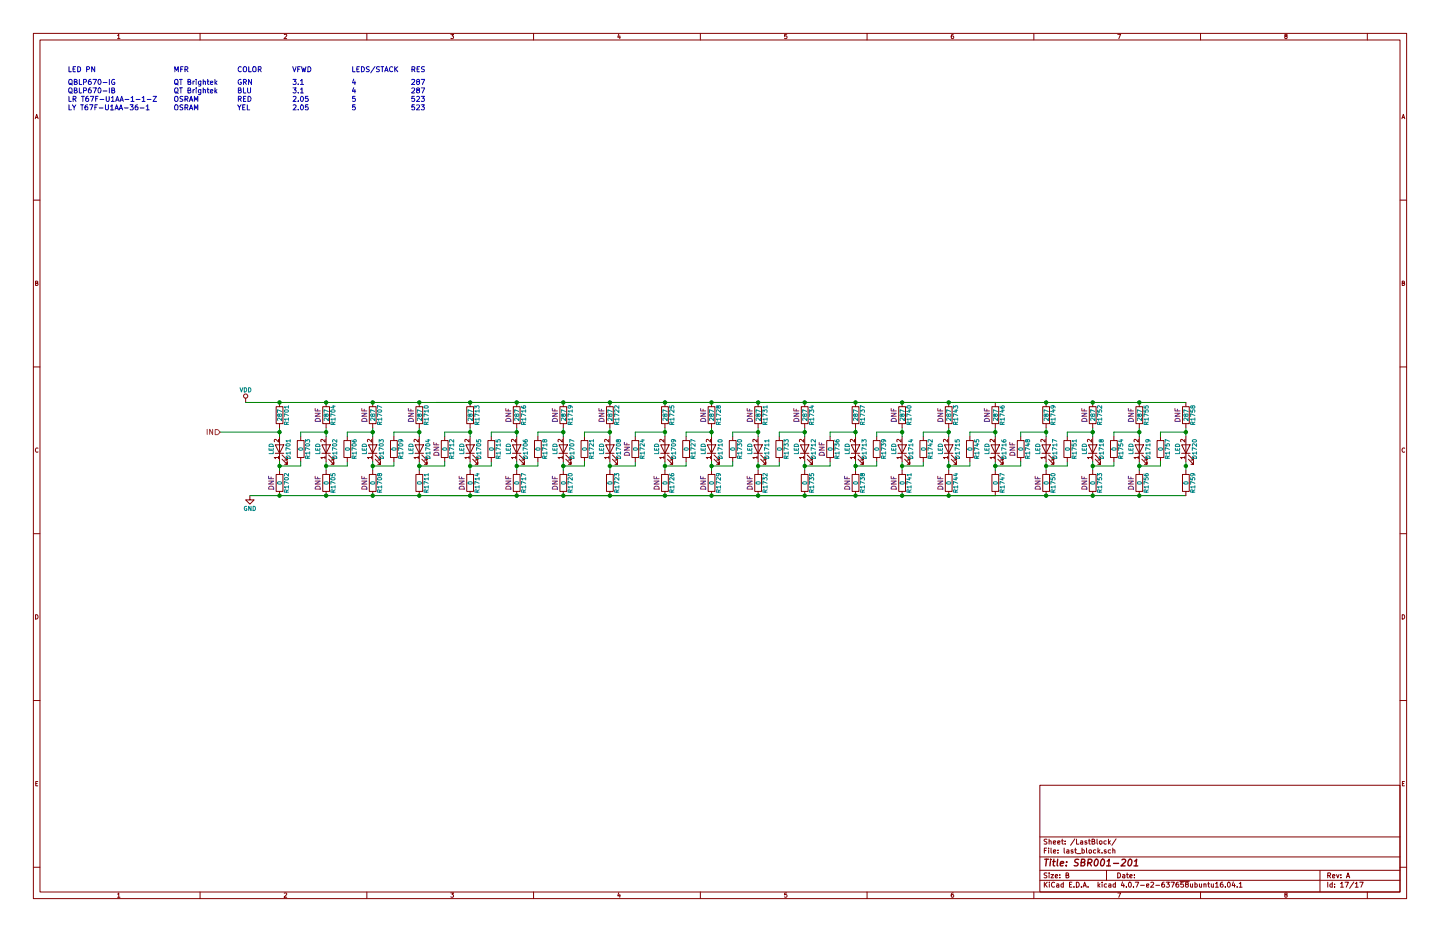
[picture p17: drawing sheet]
<svg xmlns="http://www.w3.org/2000/svg" width="432mm" height="279mm" viewBox="0 0 432 279" stroke-linecap="round" stroke-linejoin="round" font-family="sans-serif">
<g fill="none" stroke="#840000" stroke-width=".3">
<path d="M10 10h411.8v259.4h-411.8zM12 12h407.8v255.4h-407.8zM35.3 10.6l.3-.3v1.3M35.3 11.6h.7M60 10v2M85.2 10.4l.5-.1 .3 .3-.8 1h.8M110 10v2M135.2 10.3h.8l-.4 .5 .4 .2-.1 .5h-.7M160 10v2M185.5 10.2l-.3 1h.8M185.9 10.7v.9M210 10v2"/>
<path d="M235.9 10.3h-.6v.6l.6-.1 .1 .5-.3 .3-.4-.1M260 10v2M285.9 10.3l-.6 .3-.1 .7 .3 .3 .4-.1v-.7h-.4l-.3 .2M310 10v2M335.2 10.3h.8l-.5 1.3M360 10v2M385.5 10.8l-.3-.2 .3-.3h.4v.4a.5 .5 0 0 0-.5 .2 .5 .5 0 0 0 0 .6l.3 .1 .3-.3-.3-.5M410 10v2M10.6 35.6l.4-1.3 .4 1.3M10.7 35.2h.6M420.4 35.6l.4-1.3 .4 1.3M420.5 35.2h.6"/>
<path d="M10 60h2M419.8 60h2M10.7 84.9l.5-.1 .1-.4-.6-.1v1.3h.5l.2-.5-.3-.2M420.5 84.9l.5-.1 .1-.4-.6-.1v1.3h.5l.2-.5-.3-.2M10 110h2M73.7 119.4v1.3M419.8 110h2M11.4 134.4a.58 .58 0 0 0-.8 .5 .58 .58 0 0 0 .8 .6M82.5 133.4h2.6l-1.3 2.5zM82.5 135.9h2.6M82.8 121.9h2v5.1h-2zM83.5 137.2h-1.3l.4 .3"/>
<path d="M83.5 131.7v.8l-.9-.8-.4 .3 .1 .4M83.5 136.8v.7M83.8 120.7v1.2M83.8 127v1.3M83.8 130.8v7.6M84.6 137.7l1.5 1.5v-.8v.8h-.8M84.6 136.4l1.5 1.5v-.7v.7h-.8M89.2 132.1h2v5.1h-2zM90.2 130.8v1.3M90.2 137.2v1.2M96.5 133.4h2.6l-1.3 2.5zM96.5 135.9h2.6"/>
<path d="M96.8 121.9h2v5.1h-2zM97.5 137.2h-1.3l.4 .3M97.5 131.7v.8l-.9-.8-.4 .3 .1 .4M97.5 136.8v.7M97.8 120.7v1.2M97.8 127v1.3M97.8 130.8v7.6M98.6 137.7l1.5 1.5v-.8v.8h-.8M98.6 136.4l1.5 1.5v-.7v.7h-.8M103.1 132.1h2.1v5.1h-2.1zM104.1 130.8v1.3M104.1 137.2v1.2"/>
<path d="M110.5 133.4h2.5l-1.2 2.5zM110.5 135.9h2.5M110.7 121.9h2.1v5.1h-2.1zM111.5 137.2h-1.3l.3 .3M111.5 131.7v.8l-1-.8-.3 .3 .1 .4M111.5 136.8v.7M111.8 120.7v1.2M111.8 127v1.3M111.8 130.8v7.6M112.5 137.7l1.5 1.5v-.8v.8h-.7M112.5 136.4l1.5 1.5v-.7v.7h-.7M117.1 132.1h2v5.1h-2z"/>
<path d="M118.1 130.8v1.3M118.1 137.2v1.2M124.5 133.4h2.5l-1.3 2.5zM124.5 135.9h2.5M124.7 121.9h2v5.1h-2zM125.4 137.2h-1.2l.3 .3M125.4 131.7v.8l-.9-.8-.3 .3 .1 .4M125.4 136.8v.7M125.7 120.7v1.2M125.7 127v1.3M125.7 130.8v7.6M126.5 137.7l1.5 1.5v-.8v.8h-.7"/>
<path d="M126.5 136.4l1.5 1.5v-.7v.7h-.7M132.3 132.1h2.1v5.1h-2.1zM133.3 130.8v1.3M133.3 137.2v1.2M139.7 133.4h2.5l-1.2 2.5zM139.7 135.9h2.5M140 121.9h2v5.1h-2zM140.7 137.2h-1.3l.4 .3M140.7 131.7v.8l-.9-.8-.4 .3 .1 .4M140.7 136.8v.7M141 120.7v1.2M141 127v1.3"/>
<path d="M141 130.8v7.6M141.7 137.7l1.6 1.5v-.8v.8h-.8M141.7 136.4l1.6 1.5v-.7v.7h-.8M146.3 132.1h2v5.1h-2zM147.3 130.8v1.3M147.3 137.2v1.2M153.7 133.4h2.5l-1.3 2.5zM153.7 135.9h2.5M153.9 121.9h2.1v5.1h-2.1zM154.6 137.2h-1.2l.3 .3M154.6 131.7v.8l-.9-.8-.3 .3 .1 .4M154.6 136.8v.7"/>
<path d="M154.9 120.7v1.2M154.9 127v1.3M154.9 130.8v7.6M155.7 137.7l1.5 1.5v-.8v.8h-.7M155.7 136.4l1.5 1.5v-.7v.7h-.7M160.3 132.1h2v5.1h-2zM161.3 130.8v1.3M161.3 137.2v1.2M167.6 133.4h2.6l-1.3 2.5zM167.6 135.9h2.6M167.9 121.9h2v5.1h-2zM168.6 137.2h-1.3l.4 .3"/>
<path d="M168.6 131.7v.8l-.9-.8-.4 .3 .1 .4M168.6 136.8v.7M168.9 120.7v1.2M168.9 127v1.3M168.9 130.8v7.6M169.7 137.7l1.5 1.5v-.8v.8h-.8M169.7 136.4l1.5 1.5v-.7v.7h-.8M174.2 132.1h2.1v5.1h-2.1zM175.3 130.8v1.3M175.3 137.2v1.2M181.6 133.4h2.5l-1.2 2.5zM181.6 135.9h2.5"/>
<path d="M181.9 121.9h2v5.1h-2zM182.6 137.2h-1.3l.4 .3M182.6 131.7v.8l-.9-.8-.4 .3 .1 .4M182.6 136.8v.7M182.9 120.7v1.2M182.9 127v1.3M182.9 130.8v7.6M183.6 137.7l1.6 1.5v-.8v.8h-.8M183.6 136.4l1.6 1.5v-.7v.7h-.8M189.5 132.1h2v5.1h-2zM190.5 130.8v1.3M190.5 137.2v1.2"/>
<path d="M198.1 133.4h2.6l-1.3 2.5zM198.1 135.9h2.6M198.4 121.9h2v5.1h-2zM199.1 137.2h-1.3l.4 .3M199.1 131.7v.8l-.9-.8-.4 .3 .1 .4M199.1 136.8v.7M199.4 120.7v1.2M199.4 127v1.3M199.4 130.8v7.6M200.2 137.7l1.5 1.5v-.8v.8h-.8M200.2 136.4l1.5 1.5v-.7v.7h-.8M204.7 132.1h2.1v5.1h-2.1z"/>
<path d="M205.7 130.8v1.3M205.7 137.2v1.2M212.1 133.4h2.5l-1.2 2.5zM212.1 135.9h2.5M212.3 121.9h2.1v5.1h-2.1zM213.1 137.2h-1.3l.3 .3M213.1 131.7v.8l-1-.8-.3 .3 .1 .4M213.1 136.8v.7M213.4 120.7v1.2M213.4 127v1.3M213.4 130.8v7.6M214.1 137.7l1.5 1.5v-.8v.8h-.7"/>
<path d="M214.1 136.4l1.5 1.5v-.7v.7h-.7M218.7 132.1h2v5.1h-2zM219.7 130.8v1.3M219.7 137.2v1.2M226.1 133.4h2.5l-1.3 2.5zM226.1 135.9h2.5M226.3 121.9h2v5.1h-2zM227 137.2h-1.2l.3 .3M227 131.7v.8l-.9-.8-.3 .3 .1 .4M227 136.8v.7M227.3 120.7v1.2M227.3 127v1.3"/>
<path d="M227.3 130.8v7.6M228.1 137.7l1.5 1.5v-.8v.8h-.7M228.1 136.4l1.5 1.5v-.7v.7h-.7M232.7 132.1h2v5.1h-2zM233.7 130.8v1.3M233.7 137.2v1.2M240 133.4h2.6l-1.3 2.5zM240 135.9h2.6M240.3 121.9h2v5.1h-2zM241 137.2h-1.3l.4 .3M241 131.7v.8l-.9-.8-.4 .3 .1 .4M241 136.8v.7"/>
<path d="M241.3 120.7v1.2M241.3 127v1.3M241.3 130.8v7.6M242.1 137.7l1.5 1.5v-.8v.8h-.8M242.1 136.4l1.5 1.5v-.7v.7h-.8M247.9 132.1h2v5.1h-2zM248.9 130.8v1.3M248.9 137.2v1.2M255.3 133.4h2.5l-1.3 2.5zM255.3 135.9h2.5M255.5 121.9h2.1v5.1h-2.1zM256.2 137.2h-1.2l.3 .3"/>
<path d="M256.2 131.7v.8l-.9-.8-.3 .3 .1 .4M256.2 136.8v.7M256.5 120.7v1.2M256.5 127v1.3M256.5 130.8v7.6M257.3 137.7l1.5 1.5v-.8v.8h-.7M257.3 136.4l1.5 1.5v-.7v.7h-.7M261.9 132.1h2v5.1h-2zM262.9 130.8v1.3M262.9 137.2v1.2M269.2 133.4h2.6l-1.3 2.5zM269.2 135.9h2.6"/>
<path d="M269.5 121.9h2v5.1h-2zM270.2 137.2h-1.3l.4 .3M270.2 131.7v.8l-.9-.8-.4 .3 .1 .4M270.2 136.8v.7M270.5 120.7v1.2M270.5 127v1.3M270.5 130.8v7.6M271.3 137.7l1.5 1.5v-.8v.8h-.8M271.3 136.4l1.5 1.5v-.7v.7h-.8M275.8 132.1h2.1v5.1h-2.1zM276.9 130.8v1.3M276.9 137.2v1.2"/>
<path d="M283.2 133.4h2.5l-1.2 2.5zM283.2 135.9h2.5M283.5 121.9h2v5.1h-2zM284.2 137.2h-1.3l.4 .3M284.2 131.7v.8l-.9-.8-.4 .3 .1 .4M284.2 136.8v.7M284.5 120.7v1.2M284.5 127v1.3M284.5 130.8v7.6M285.2 137.7l1.6 1.5v-.8v.8h-.8M285.2 136.4l1.6 1.5v-.7v.7h-.8M289.8 132.1h2v5.1h-2z"/>
<path d="M290.8 130.8v1.3M290.8 137.2v1.2M297.2 133.4h2.5l-1.3 2.5zM297.2 135.9h2.5M297.4 121.9h2.1v5.1h-2.1zM298.1 137.2h-1.2l.3 .3M298.1 131.7v.8l-.9-.8-.3 .3 .1 .4M298.1 136.8v.7M298.4 120.7v1.2M298.4 127v1.3M298.4 130.8v7.6M299.2 137.7l1.5 1.5v-.8v.8h-.7"/>
<path d="M299.2 136.4l1.5 1.5v-.7v.7h-.7M305.1 132.1h2v5.1h-2zM306.1 130.8v1.3M306.1 137.2v1.2M312.4 133.4h2.6l-1.3 2.5zM312.4 135.9h2.6M312.7 121.9h2v5.1h-2zM313.4 137.2h-1.3l.4 .3M313.4 131.7v.8l-.9-.8-.4 .3 .1 .4M313.4 136.8v.7M313.7 120.7v1.2M313.7 127v1.3"/>
<path d="M313.7 130.8v7.6M314.5 137.7l1.5 1.5v-.8v.8h-.8M314.5 136.4l1.5 1.5v-.7v.7h-.8M319 132.1h2.1v5.1h-2.1zM320 130.8v1.3M320 137.2v1.2M326.4 133.4h2.5l-1.2 2.5zM326.4 135.9h2.5M326.6 121.9h2.1v5.1h-2.1zM327.4 137.2h-1.3l.3 .3M327.4 131.7v.8l-1-.8-.3 .3 .1 .4M327.4 136.8v.7"/>
<path d="M327.7 120.7v1.2M327.7 127v1.3M327.7 130.8v7.6M328.4 137.7l1.5 1.5v-.8v.8h-.7M328.4 136.4l1.5 1.5v-.7v.7h-.7M333 132.1h2v5.1h-2zM334 130.8v1.3M334 137.2v1.2M340.4 133.4h2.5l-1.3 2.5zM340.4 135.9h2.5M340.6 121.9h2v5.1h-2zM341.3 137.2h-1.2l.3 .3"/>
<path d="M341.3 131.7v.8l-.9-.8-.3 .3 .1 .4M341.3 136.8v.7M341.6 120.7v1.2M341.6 127v1.3M341.6 130.8v7.6M342.4 137.7l1.5 1.5v-.8v.8h-.7M342.4 136.4l1.5 1.5v-.7v.7h-.7M347 132.1h2v5.1h-2zM348 130.8v1.3M348 137.2v1.2M354.3 133.4h2.6l-1.3 2.5zM354.3 135.9h2.6"/>
<path d="M354.6 121.9h2v5.1h-2zM355.3 137.2h-1.3l.4 .3M355.3 131.7v.8l-.9-.8-.4 .3 .1 .4M355.3 136.8v.7M355.6 120.7v1.2M355.6 127v1.3M355.6 130.8v7.6M356.4 137.7l1.5 1.5v-.8v.8h-.8M356.4 136.4l1.5 1.5v-.7v.7h-.8M421.2 134.4a.58 .58 0 0 0-.8 .5 .58 .58 0 0 0 .8 .6M10 160h2M74.9 148.6v1.3h1.3l-1.3 1.2-1.2-1.2h1.2"/>
<path d="M82.8 142.2h2v5.1h-2zM83.8 141v1.2M83.8 147.3v1.3M96.8 142.2h2v5.1h-2zM97.8 141v1.2M97.8 147.3v1.3M110.7 142.2h2.1v5.1h-2.1zM111.8 141v1.2M111.8 147.3v1.3M124.7 142.2h2v5.1h-2zM125.7 141v1.2M125.7 147.3v1.3"/>
<path d="M140 142.2h2v5.1h-2zM141 141v1.2M141 147.3v1.3M153.9 142.2h2.1v5.1h-2.1zM154.9 141v1.2M154.9 147.3v1.3M167.9 142.2h2v5.1h-2zM168.9 141v1.2M168.9 147.3v1.3M181.9 142.2h2v5.1h-2zM182.9 141v1.2M182.9 147.3v1.3"/>
<path d="M198.4 142.2h2v5.1h-2zM199.4 141v1.2M199.4 147.3v1.3M212.3 142.2h2.1v5.1h-2.1zM213.4 141v1.2M213.4 147.3v1.3M226.3 142.2h2v5.1h-2zM227.3 141v1.2M227.3 147.3v1.3M240.3 142.2h2v5.1h-2zM241.3 141v1.2M241.3 147.3v1.3"/>
<path d="M255.5 142.2h2.1v5.1h-2.1zM256.5 141v1.2M256.5 147.3v1.3M269.5 142.2h2v5.1h-2zM270.5 141v1.2M270.5 147.3v1.3M283.5 142.2h2v5.1h-2zM284.5 141v1.2M284.5 147.3v1.3M297.4 142.2h2.1v5.1h-2.1zM298.4 141v1.2M298.4 147.3v1.3"/>
<path d="M312.7 142.2h2v5.1h-2zM313.7 141v1.2M313.7 147.3v1.3M326.6 142.2h2.1v5.1h-2.1zM327.7 141v1.2M327.7 147.3v1.3M340.6 142.2h2v5.1h-2zM341.6 141v1.2M341.6 147.3v1.3M354.6 142.2h2v5.1h-2zM355.6 141v1.2M355.6 147.3v1.3"/>
<path d="M419.8 160h2M10.7 184.3a.65 .65 0 0 1 .7 .6 .65 .65 0 0 1-.7 .7zM420.5 184.3a.65 .65 0 0 1 .7 .6 .65 .65 0 0 1-.7 .7zM10 210h2M419.8 210h2M10.7 234.9h.5M11.3 234.3h-.6v1.3h.6M311.8 235.4h108v32h-108zM420.5 234.9h.5M421.1 234.3h-.6v1.3h.6M10 260h2M311.8 256.9h108"/>
<path d="M311.8 250.9h108M313.2 255h.5M313.9 254.3h-.7v1.5M313.9 251.6l-.7 .1a.64 .64 0 0 0 .7 .8l-.1 .5h-.7M314.5 254.3v.1M314.5 254.8v1M314.6 252.2l.6-.1v1M314.6 251.6v1.5M315.2 254.3v1.2l.2 .3M315.8 252.6l.8-.2-.1-.3h-.4l-.3 .2 .1 .7h.6M315.9 255.3l.7-.2-.1-.3h-.4l-.2 .2 .1 .7h.5M317.1 252.6l.8-.2-.1-.3h-.4l-.3 .2 .1 .7h.6"/>
<path d="M317.2 255.6v.2M317.2 254.8v.2M318.3 252.1h.6M318.5 251.6v1.3l.4 .2M319.1 254.3v1.2l.2 .3M319.4 252.9v.2M319.4 252.1v.2M319.9 254.8h.6v1M320.5 255.1l-.7 .3 .2 .4 .5-.1M321.7 254.8h-.3l-.2 .2v.2l.5 .1v.4h-.5M322.2 254.8h.6M322.3 251.5l-1.3 1.9"/>
<path d="M322.5 254.3v1.2l.3 .3M322.8 251.6v1.5h.7M323 255.9h1.1M324 252.1h.6l.1 1M324.5 254.8h.4l.3 .2-.2 .7h-.5M324.5 254.3v1.5M324.7 252.4l-.7 .3 .2 .4 .5-.1M325.8 254.3v1.2l.2 .3M325.9 252.1h-.4l-.2 .2 .1 .2 .5 .1v.4h-.6M326.4 252.1h.5M326.6 254.9h.6v.8l-.6-.1zM326.6 251.6v1.3l.3 .2"/>
<path d="M327.5 252.3l.7-.2v-.4l-.7-.1v1.5h.5l.3-.5-.3-.3M328.6 254.8h-.5l-.2 .2v.6l.7 .1M329 251.6v1.3l.2 .2M329.2 254.3v1.5M329.4 255.2l.4 .6M329.7 252.2h.7l-.1 .8-.6-.1zM329.8 254.8l-.6 .5M330.5 255.6v.2M331.7 254.8h-.4l-.2 .2 .1 .2 .5 .1v.4h-.6M331.7 252.1h-.4l-.3 .2 .1 .6 .6 .1M332.4 251.6v1.5M332.5 252.5l.5 .6"/>
<path d="M333 252.1l-.6 .5M333 254.8h-.4l-.3 .2 .1 .6 .6 .1M333.7 254.9l.6-.1v1M333.7 254.3v1.5M334.7 251.5l-1.3 1.9M419.8 260h2M35.3 268l.3-.3v1.3M35.3 269h.7M60 267.4v2M85.2 267.8l.5-.1 .3 .3-.8 1h.8M110 267.4v2M135.2 267.7h.8l-.4 .5 .4 .2-.1 .5h-.7"/>
<path d="M160 267.4v2M185.5 267.6l-.3 1h.8M185.9 268.1v.9M210 267.4v2M235.9 267.7h-.6v.6l.6-.1 .1 .5-.3 .3-.4-.1M260 267.4v2M285.9 267.7l-.6 .3-.1 .7 .3 .3 .4-.1v-.7h-.4l-.3 .2M310 267.4v2M311.8 263.9h108M311.8 260.9h108M313.2 264.5v1.5M313.4 265.1l.6 .9"/>
<path d="M313.9 261.7l-.7 .1a.64 .64 0 0 0 .7 .8l-.1 .5h-.7M314 264.5l-.8 .8M314.6 261.7v.1M314.6 262.2v1M314.7 264.5v.1M314.7 265v1M315.1 262.2h.8l-.8 1h.8M316.2 264.6a.67 .67 0 0 0-.9 .6 .67 .67 0 0 0 .9 .6M316.4 262.7l.7-.2v-.2l-.4-.1-.3 .2 .1 .7h.6M316.9 265h.5l.1 1M317.5 265.3l-.7 .3 .2 .4 .5-.1M317.8 263v.2"/>
<path d="M317.8 262.3v.1M318.8 265h-.4l-.3 .3 .1 .5 .6 .1M318.8 264.5v1.5M319.7 262.4l.7-.1v-.5l-.7-.1v1.5h.5l.3-.5-.3-.3M320.7 265.2h.5M321.4 264.5h-.7v1.5h.7M322 265.8v.2M322.8 264.5a.76 .76 0 0 1 .8 .7 .76 .76 0 0 1-.8 .8zM324.3 265.8v.2M324.8 266l.4-1.5 .6 1.5M324.9 265.5h.7M326.3 265.8v.2"/>
<path d="M329.3 264.5v1.5M329.4 265.4l.4 .6M329.8 265l-.5 .5M330.5 264.5v.1M330.5 265v1M331.8 260.9v3M331.8 265h-.4l-.3 .3 .1 .5 .6 .1M332.5 265h.6v1M333.1 265.3l-.7 .3 .2 .4 .5-.1M334.5 265h-.5l-.2 .3v.5l.7 .1M334.5 264.5v1.5M335.2 261.7a.76 .76 0 0 1 .8 .7 .76 .76 0 0 1-.8 .8z"/>
<path d="M335.2 267.7h.8l-.5 1.3M336.6 264.4l-.4 1.1h1M336.7 262.3h.5l.1 .9M337 265v1M337.3 262.5l-.7 .3 .2 .4 .5-.1M337.7 265.8v.2M337.8 262.2h.6M338 261.7v1.3l.4 .2M338.5 264.6l.2-.1a.72 .72 0 0 1 .6 .7 .72 .72 0 0 1-.7 .7l-.2-.5zM338.8 262.7l.7-.2-.1-.2-.4-.1-.2 .2 .1 .7h.5M339.9 265.8v.2M340.2 263v.2"/>
<path d="M340.2 262.3v.1M340.4 264.5h1.1l-.7 1.5M342 265.4h1.2M343.8 265.5l.7-.2-.1-.3h-.4l-.2 .2 .1 .7h.5M345.1 264.6l.6-.1 .2 .4-.9 1.1h.9M346.6 265.4h1.1M349.1 264.5l-.7 .3v.9l.2 .3 .5-.2v-.7l-.5-.1-.2 .3M349.7 264.5h.9l-.5 .5 .5 .2v.6h-.9M351.1 264.5h1l-.6 1.5M353.3 264.5l-.6 .3-.1 .9 .3 .3 .5-.2-.1-.7-.4-.1-.3 .3M353.8 264.2h2.8M354.8 264.5h-.7v.7l.7-.1v.7h-.7"/>
<path d="M355.8 265.1l-.3-.3 .3-.3 .5 .1v.4a.61 .61 0 0 0-.7 .2 .61 .61 0 0 0-.1 .6h.8v-.4l-.2-.3M357 265v.9l.6-.1M357.6 265v1M358.3 265h.4l.3 .3-.1 .6h-.6M358.3 264.5v1.5M359.7 265v.9l.6-.1M360 267.4v2M360.3 265v1M361 265.1l.6-.1v1M361 265v1M362.2 265h.5M362.4 264.5v1.3l.3 .2"/>
<path d="M363.2 265l.1 .9 .6-.1M363.9 265v1M364.5 264.9l.4-.4v1.5M364.5 266h.9M366.6 264.5l-.6 .3-.1 .9 .3 .3 .5-.2-.1-.7-.4-.1-.3 .3M367.4 265.8v.2M368.2 264.6l.2-.1a.72 .72 0 0 1 .5 .7 .72 .72 0 0 1-.6 .7l-.3-.5zM369.8 264.4l-.3 1.1h.9M370.2 265v1M371 265.8v.2M371.6 264.9l.4-.4v1.5M371.6 266h.9"/>
<path d="M385.5 268.2l-.3-.2 .3-.3h.4v.4a.5 .5 0 0 0-.5 .2 .5 .5 0 0 0 0 .6l.3 .1 .3-.3-.3-.5M395.8 260.9v6.5M398.1 262.5l.8-.1v-.6l-.8-.1v1.5M398.1 264.5v1.5M398.5 262.5l.5 .7M399.5 265h-.4l-.3 .3 .1 .5 .6 .1M399.5 264.5v1.5M399.6 262.7l.7-.2-.1-.2-.4-.1-.2 .2v.7h.6M400.2 265.8v.2M400.2 265v.2M400.8 262.2l.3 1 .4-1M402 264.9l.4-.4v1.5"/>
<path d="M402 266h.8M402.1 263v.2M402.1 262.3v.1M403.3 264.5h1l-.6 1.5M403.7 263.2l.5-1.5 .5 1.5M403.9 262.7h.7M406 264.4l-1.3 1.9M406.4 264.9l.4-.4v1.5M406.4 266h.9M407.7 264.5h1.1l-.7 1.5M410 267.4v2"/>
<circle cx="73.7" cy="118.7" r=".63"/>
</g>
<g fill="none" stroke="#840000" stroke-width=".41">
<path d="M313.3 257.6h1.1M313.8 257.6l-.2 2M315 258.3l-.2 1.3M315.1 257.6l-.1 .2M315.7 258.3h.7M316 257.6l-.2 1.7 .5 .3M317.2 257.6l-.2 1.7 .2 .3M318 258.9l.9-.2v-.4h-.8l-.2 1 .3 .3 .5-.1M319.7 259.4v.2M319.9 258.3l-.1 .2M323.5 257.7l-.8-.1-.3 .2v.5l.8 .4 .1 .5-.4 .4-.8-.1M324.2 258.5l.9-.1 .2-.2-.1-.5-.9-.1-.2 2 1-.2 .2-.5-.4-.4"/>
<path d="M326.2 258.6l1-.1 .3-.5-.2-.3-1-.1-.2 2M326.7 258.6l.6 1M328.4 257.8l.5-.2a1.2 1.2 0 0 1-.4 2l-.3-.2-.1-.6zM330.3 257.8l.5-.2a1.2 1.2 0 0 1-.4 2l-.3-.2-.1-.6zM331.8 259.6h1.2M332 258.2l.6-.6-.2 2M333.9 258.8h1.5M336.4 257.8l.8-.2 .3 .6-1.4 1.4h1.3M338.6 257.7l.4-.1a1.2 1.2 0 0 1-.4 2 1.27 1.27 0 0 1 0-1.9zM340 259.6h1.2M340.2 258.2l.6-.6-.2 2"/>
</g>
<g fill="none" stroke="#008484" stroke-width=".3">
<path d="M72 116.2l.4 1.3 .4-1.3M73.3 116.2a.64 .64 0 0 1 .7 .7 .64 .64 0 0 1-.7 .6zM74.5 116.2a.64 .64 0 0 1 .7 .7 .64 .64 0 0 1-.7 .6zM80.7 134.4v.6h1.2v-.6M80.7 133.4a.69 .69 0 0 1 .8-.2 .69 .69 0 0 1 .4 .6h-1.2zM81.3 134.5v.5M81.9 135.4v.6h-1.2M83.7 124.3l.7-.1v.6a.52 .52 0 0 1-.6-.1 .52 .52 0 0 1-.2-.5h-.3l-.1 .4 .2 .2 .3-.2M84.5 125.3v.8l-.9-.8-.4 .3 .1 .4M84.5 123.4l-1.3-.6v.9M85.3 123a.69 .69 0 0 1 1.2 .3 .66 .66 0 0 1-.7 .3 .66 .66 0 0 1-.5-.6zM85.8 136.9a.69 .69 0 0 1 .8-.2 .69 .69 0 0 1 .4 .7h-1.2z"/>
<path d="M85.8 133.2a.76 .76 0 0 1 1.2 .3 .66 .66 0 0 1-.7 .3 .66 .66 0 0 1-.5-.6zM85.9 127.2l-.1-.6h-.5l-.1 .6h1.3M86.5 125.7h-1.3l.4 .3M86.5 124.6l-1.3-.6v.9M86.5 122h-1.3l.4 .4M86.5 126.5l-.6 .4M86.5 121.6v.8M86.5 125.3v.7M87 135.8h-1.2l.3 .4M87 134.7l-1.2-.5v.8M87 132.2h-1.2l.3 .3M87 131.8v.7"/>
<path d="M87 135.5v.7M89.6 134.4a.76 .76 0 0 1 1.2 .3 .66 .66 0 0 1-.7 .3 .66 .66 0 0 1-.5-.6zM91.6 132.6v-.8l.5 .4 .1-.3h.5v.7M91.6 133.2a.76 .76 0 0 1 1.3 .3 .66 .66 0 0 1-.7 .3 .66 .66 0 0 1-.6-.6zM92.3 137.4l-.1-.6-.5-.1-.1 .7h1.3M92.9 135.8h-1.3l.3 .4M92.9 134.7l-1.3-.5v.8M92.9 136.7l-.6 .4M92.9 135.5v.7M94.6 134.4v.6h1.3v-.6M94.8 133.2a.67 .67 0 0 1 .8 0 .67 .67 0 0 1 .3 .6h-1.3zM95.2 134.5v.5"/>
<path d="M95.9 135.4v.6h-1.3M97.7 124.3l.6-.1v.6a.52 .52 0 0 1-.5-.1 .52 .52 0 0 1-.2-.5h-.3l-.1 .4 .2 .2 .3-.2M98.5 125.3v.8l-1-.8-.3 .3 .1 .4M98.5 123.4l-1.3-.6v.9M99.3 123a.76 .76 0 0 1 1.2 .3 .66 .66 0 0 1-.7 .3 .66 .66 0 0 1-.5-.6zM99.6 121.8h.9M99.8 136.9a.69 .69 0 0 1 .8-.2 .69 .69 0 0 1 .4 .7h-1.3zM99.8 133.2a.76 .76 0 0 1 1.2 .3 .66 .66 0 0 1-.7 .3 .66 .66 0 0 1-.5-.6zM99.9 127.2l-.1-.6h-.5l-.1 .6h1.3M100.1 121.6v.8l-1-.3M100.5 125.7h-1.3l.4 .3M100.5 124.6l-1.3-.6v.9"/>
<path d="M100.5 125.3v.7M100.5 126.5l-.6 .4M101 135.8h-1.3l.4 .4M101 134.7l-1.3-.5v.8M101 131.8v.8l-.9-.8-.4 .2 .1 .5M101 135.5v.7M103.6 134.4a.76 .76 0 0 1 1.2 .3 .66 .66 0 0 1-.7 .3 .66 .66 0 0 1-.5-.6zM105.6 131.9l.3 .6h.7l.2-.2-.1-.4h-.6l-.1 .4 .3 .2M105.6 133.2a.76 .76 0 0 1 1.2 .3 .66 .66 0 0 1-.7 .3 .66 .66 0 0 1-.5-.6zM106.2 137.4l-.1-.6-.4-.1-.1 .7h1.2M106.8 135.8h-1.2l.3 .4M106.8 134.7l-1.2-.5v.8"/>
<path d="M106.8 136.7l-.6 .4M106.8 135.5v.7M108.6 134.4v.6h1.3v-.6M108.7 133.4a.69 .69 0 0 1 .7-.2 .69 .69 0 0 1 .5 .6h-1.3zM109.2 134.5v.5M109.9 135.4v.6h-1.3M111.7 124.3l.6-.1v.6a.52 .52 0 0 1-.6-.1 .52 .52 0 0 1-.1-.5h-.3l-.1 .4 .2 .2 .3-.2M112.4 125.3v.8l-.9-.8-.3 .3 .1 .4M112.4 123.4l-1.2-.6v.9M113.2 123a.76 .76 0 0 1 1.3 .3 .66 .66 0 0 1-.7 .3 .66 .66 0 0 1-.6-.6zM113.7 132.6v-.8l.5 .4 .1-.3h.5v.7M113.7 136.9a.69 .69 0 0 1 .8-.2 .69 .69 0 0 1 .5 .7h-1.3z"/>
<path d="M113.7 133.2a.76 .76 0 0 1 1.3 .3 .66 .66 0 0 1-.7 .3 .66 .66 0 0 1-.6-.6zM113.8 127.2v-.6h-.5l-.1 .6h1.3M114.5 125.7h-1.3l.3 .3M114.5 124.6l-1.3-.6v.9M114.5 122.1l-1.3-.5v.8M114.5 125.3v.7M114.5 126.5l-.7 .4M115 135.8h-1.3l.3 .4M115 134.7l-1.3-.5v.8M115 135.5v.7M117.6 134.4a.76 .76 0 0 1 1.2 .3 .66 .66 0 0 1-.7 .3 .66 .66 0 0 1-.5-.6zM119.6 133.2a.76 .76 0 0 1 1.2 .3 .66 .66 0 0 1-.7 .3 .66 .66 0 0 1-.5-.6z"/>
<path d="M120.1 131.8l.2 .2-.1 .4-.6 .1-.1-.5 .3-.2 .7 .1 .3 .5M120.2 137.4l-.1-.6-.5-.1-.1 .7h1.3M120.8 135.8h-1.3l.4 .4M120.8 134.7l-1.3-.5v.8M120.8 136.7l-.6 .4M120.8 135.5v.7M122.6 134.4v.6h1.3v-.6M122.8 133.2a.67 .67 0 0 1 .7 0 .67 .67 0 0 1 .4 .6h-1.3zM123.2 134.5v.5M123.9 135.4v.6h-1.3M125.7 124.3l.6-.1v.6a.52 .52 0 0 1-.6-.1 .52 .52 0 0 1-.2-.5h-.3l-.1 .4 .2 .2 .4-.2M126.4 125.3v.8l-.9-.8-.4 .3 .1 .4"/>
<path d="M126.4 123.4l-1.3-.6v.9M127.3 121.8a.69 .69 0 0 1 1.1 .3 .66 .66 0 0 1-.7 .3 .66 .66 0 0 1-.5-.6zM127.7 136.9a.69 .69 0 0 1 .8-.2 .69 .69 0 0 1 .4 .7h-1.2zM127.7 133.2a.76 .76 0 0 1 1.2 .3 .66 .66 0 0 1-.7 .3 .66 .66 0 0 1-.5-.6zM127.8 127.2l-.1-.6h-.4l-.1 .6h1.2M128.1 131.9h.8M128.4 125.7h-1.2l.3 .3M128.4 124.6l-1.2-.6v.9M128.4 123.2h-1.2l.3 .4M128.4 122.9v.7M128.4 125.3v.7M128.4 126.5l-.6 .4"/>
<path d="M128.5 131.7v.8l-.9-.3M128.9 135.8h-1.2l.3 .4M128.9 134.7l-1.2-.5v.8M128.9 135.5v.7M132.8 134.4a.76 .76 0 0 1 1.2 .3 .66 .66 0 0 1-.7 .3 .66 .66 0 0 1-.5-.6zM135.4 137.4v-.6l-.5-.1-.1 .7h1.2M136 135.8h-1.2l.3 .4M136 134.7l-1.2-.5v.8M136 133.4h-1.2l.3 .3M136 131.8v.8l-.9-.8-.3 .2 .1 .5M136 136.7l-.6 .4M136 133v.7"/>
<path d="M136 135.5v.7M137.8 134.4v.6h1.3v-.6M137.9 133.4a.69 .69 0 0 1 .8-.2 .69 .69 0 0 1 .4 .6h-1.3zM138.4 134.5v.5M139.1 135.4v.6h-1.3M140.9 124.3l.6-.1v.6a.52 .52 0 0 1-.6-.1 .52 .52 0 0 1-.1-.5h-.3l-.1 .4 .2 .2 .3-.2M141.6 125.3v.8l-.9-.8-.3 .3 .1 .4M141.6 123.4l-1.2-.6v.9M142.4 122.4v-.8l.5 .5 .1-.4h.5v.7M142.9 131.9v.6h.6v-.6h.5v.6M143 136.9a.69 .69 0 0 1 .7-.2 .69 .69 0 0 1 .5 .7h-1.3zM143 133.2a.76 .76 0 0 1 1.2 .3 .66 .66 0 0 1-.7 .3 .66 .66 0 0 1-.5-.6z"/>
<path d="M143.1 127.2l-.1-.6h-.5l-.1 .6h1.3M143.7 125.7h-1.3l.3 .3M143.7 124.6l-1.3-.6v.9M143.7 123.2h-1.3l.3 .4M143.7 126.5l-.6 .4M143.7 122.9v.7M143.7 125.3v.7M144.2 135.8h-1.3l.4 .4M144.2 134.7l-1.3-.5v.8M144.2 135.5v.7M146.8 134.4a.76 .76 0 0 1 1.2 .3 .66 .66 0 0 1-.7 .3 .66 .66 0 0 1-.5-.6zM148.7 131.9v.6h.6v-.6h.6v.6"/>
<path d="M149.4 137.4l-.1-.6-.5-.1-.1 .7h1.3M150 135.8h-1.3l.4 .4M150 134.7l-1.3-.5v.8M150 133.4h-1.3l.4 .3M150 136.7l-.6 .4M150 133v.7M150 135.5v.7M151.8 134.4v.6h1.3v-.6M152 133.2a.67 .67 0 0 1 .7 0 .67 .67 0 0 1 .4 .6h-1.3zM152.4 134.5v.5M153.1 135.4v.6h-1.3M154.9 124.3l.6-.1v.6a.52 .52 0 0 1-.6-.1 .52 .52 0 0 1-.2-.5h-.3l-.1 .4 .3 .2 .3-.2"/>
<path d="M155.6 125.3v.8l-.9-.8-.4 .3 .1 .4M155.6 123.4l-1.3-.6v.9M156.4 121.8l.3 .5 .7 .1 .2-.3-.1-.4-.6 .1-.1 .3 .3 .3M156.9 131.9l.3 .6h.7l.2-.2-.1-.4h-.6v.4l.2 .2M156.9 136.9a.69 .69 0 0 1 .8-.2 .69 .69 0 0 1 .4 .7h-1.2zM156.9 133.2a.76 .76 0 0 1 1.2 .3 .66 .66 0 0 1-.7 .3 .66 .66 0 0 1-.5-.6zM157 127.2l-.1-.6h-.4l-.1 .6h1.2M157.6 125.7h-1.2l.3 .3M157.6 124.6l-1.2-.6v.9M157.6 123.2h-1.2l.3 .4M157.6 122.9v.7M157.6 125.3v.7"/>
<path d="M157.6 126.5l-.6 .4M158.1 135.8h-1.2l.3 .4M158.1 134.7l-1.2-.5v.8M158.1 135.5v.7M160.7 134.4a.76 .76 0 0 1 1.3 .3 .66 .66 0 0 1-.7 .3 .66 .66 0 0 1-.6-.6zM163.2 132l.7-.1v.6a.52 .52 0 0 1-.6-.1 .52 .52 0 0 1-.2-.5h-.3l-.1 .4 .2 .2 .3-.2M163.4 137.4l-.1-.6-.5-.1-.1 .7h1.3M164 135.8h-1.3l.4 .4M164 134.7l-1.3-.5v.8M164 133.4h-1.3l.4 .3M164 136.7l-.6 .4M164 133v.7"/>
<path d="M164 135.5v.7M165.8 134.4v.6h1.2v-.6M165.8 133.4a.69 .69 0 0 1 .8-.2 .69 .69 0 0 1 .4 .6h-1.2zM166.3 134.5v.5M167 135.4v.6h-1.2M168.8 124.3l.6-.1v.6a.52 .52 0 0 1-.5-.1 .52 .52 0 0 1-.2-.5h-.3l-.1 .4 .2 .2 .3-.2M169.6 125.3v.8l-.9-.8-.4 .3 .1 .4M169.6 123.4l-1.3-.6v.9M170.9 121.6l.2 .3-.1 .4h-.6l-.1-.4 .3-.3 .7 .1 .3 .6M170.9 136.9a.69 .69 0 0 1 .8-.2 .69 .69 0 0 1 .4 .7h-1.3zM170.9 133.2a.76 .76 0 0 1 1.2 .3 .66 .66 0 0 1-.7 .3 .66 .66 0 0 1-.5-.6zM171 127.2l-.1-.6h-.5l-.1 .6h1.3"/>
<path d="M171.6 125.7h-1.3l.4 .3M171.6 124.6l-1.3-.6v.9M171.6 123.2h-1.3l.4 .4M171.6 122.9v.7M171.6 125.3v.7M171.6 126.5l-.6 .4M172.1 135.8h-1.3l.4 .4M172.1 134.7l-1.3-.5v.8M172.1 132.3l-1.3-.6v.9M172.1 135.5v.7M174.7 134.4a.76 .76 0 0 1 1.2 .3 .66 .66 0 0 1-.7 .3 .66 .66 0 0 1-.5-.6zM177.3 137.4v-.6l-.5-.1-.1 .7h1.3"/>
<path d="M178 135.8h-1.3l.3 .4M178 134.7l-1.3-.5v.8M178 133v.8l-1-.8-.3 .2 .1 .5M178 132.2h-1.3l.3 .3M178 136.7l-.7 .4M178 131.8v.7M178 135.5v.7M179.7 134.4v.6h1.3v-.6M179.8 133.4a.69 .69 0 0 1 .8-.2 .69 .69 0 0 1 .4 .6h-1.3zM180.3 134.5v.5M181 135.4v.6h-1.3M182.8 124.3l.6-.1v.6a.52 .52 0 0 1-.6-.1 .52 .52 0 0 1-.1-.5h-.3l-.1 .4 .2 .2 .3-.2"/>
<path d="M183.5 125.3v.8l-.9-.8-.3 .3 .1 .4M183.5 123.4l-1.2-.6v.9M184.9 136.9a.69 .69 0 0 1 .7-.2 .69 .69 0 0 1 .5 .7h-1.3zM184.9 133.2a.76 .76 0 0 1 1.2 .3 .66 .66 0 0 1-.7 .3 .66 .66 0 0 1-.5-.6zM185 127.2l-.1-.6h-.5l-.1 .6h1.3M185.3 132l.7-.1v.6a.52 .52 0 0 1-.6-.1 .52 .52 0 0 1-.2-.5h-.3l-.1 .4 .2 .2 .3-.2M185.6 125.7h-1.3l.4 .3M185.6 124.6l-1.3-.6v.9M185.6 122.9v.7l-.9-.7-.4 .2 .1 .5M185.6 121.6v.8l-.9-.8-.4 .3 .1 .5M185.6 125.3v.7M185.6 126.5l-.6 .4"/>
<path d="M186.1 135.8h-1.3l.4 .4M186.1 134.7l-1.3-.5v.8M186.1 135.5v.7M189.9 134.4a.76 .76 0 0 1 1.3 .3 .66 .66 0 0 1-.7 .3 .66 .66 0 0 1-.6-.6zM192.3 131.9h.9M192.6 137.4l-.1-.6-.5-.1-.1 .7h1.3M192.8 131.7v.8l-1-.3M193.2 135.8h-1.3l.4 .4M193.2 134.7l-1.3-.5v.8M193.2 133v.8l-.9-.8-.4 .2 .1 .5M193.2 136.7l-.6 .4M193.2 135.5v.7"/>
<path d="M196.2 134.4v.6h1.3v-.6M196.3 133.4a.69 .69 0 0 1 .8-.2 .69 .69 0 0 1 .4 .6h-1.3zM196.8 134.5v.5M197.5 135.4v.6h-1.3M199.3 124.3l.6-.1v.6a.52 .52 0 0 1-.5-.1 .52 .52 0 0 1-.2-.5h-.3l-.1 .4 .2 .2 .3-.2M200.1 125.3v.8l-1-.8-.3 .3 .1 .4M200.1 123.4l-1.3-.6v.9M200.8 121.7v.6l.6 .1v-.7h.6v.7M201.4 136.9a.69 .69 0 0 1 .8-.2 .69 .69 0 0 1 .4 .7h-1.3zM201.4 133.2a.76 .76 0 0 1 1.2 .3 .66 .66 0 0 1-.7 .3 .66 .66 0 0 1-.5-.6zM201.5 127.2l-.1-.6h-.5l-.1 .6h1.3M201.9 131.8l.2 .2-.1 .4-.6 .1-.1-.5 .2-.2 .8 .1 .3 .5"/>
<path d="M202.1 125.7h-1.3l.4 .3M202.1 124.6l-1.3-.6v.9M202.1 122.9v.7l-.9-.7-.4 .2 .1 .5M202.1 126.5l-.6 .4M202.1 125.3v.7M202.6 135.8h-1.3l.4 .4M202.6 134.7l-1.3-.5v.8M202.6 135.5v.7M205.2 134.4a.76 .76 0 0 1 1.2 .3 .66 .66 0 0 1-.7 .3 .66 .66 0 0 1-.5-.6zM207.8 137.4l-.1-.6-.4-.1-.1 .7h1.2M208.4 135.8h-1.2l.3 .4M208.4 134.7l-1.2-.5v.8"/>
<path d="M208.4 133v.8l-.9-.8-.3 .2 .1 .5M208.4 132.3l-1.2-.6v.9M208.4 136.7l-.6 .4M208.4 135.5v.7M210.2 134.4v.6h1.3v-.6M210.3 133.4a.69 .69 0 0 1 .7-.2 .69 .69 0 0 1 .5 .6h-1.3zM210.8 134.5v.5M211.5 135.4v.6h-1.3M213.3 124.3l.6-.1v.6a.52 .52 0 0 1-.6-.1 .52 .52 0 0 1-.1-.5h-.3l-.1 .4 .2 .2 .3-.2M214 125.3v.8l-.9-.8-.3 .3 .1 .4M214 123.4l-1.2-.6v.9M215.3 121.9l.6-.2v.6a.52 .52 0 0 1-.5-.1 .52 .52 0 0 1-.2-.5h-.3l-.1 .4 .2 .3 .3-.3"/>
<path d="M215.3 136.9a.69 .69 0 0 1 .8-.2 .69 .69 0 0 1 .5 .7h-1.3zM215.3 132a.76 .76 0 0 1 1.3 .2 .66 .66 0 0 1-.7 .3 .66 .66 0 0 1-.6-.5zM215.4 127.2v-.6h-.5l-.1 .6h1.3M216.1 125.7h-1.3l.3 .3M216.1 124.6l-1.3-.6v.9M216.1 122.9v.7l-1-.7-.3 .2 .1 .5M216.1 125.3v.7M216.1 126.5l-.7 .4M216.6 135.8h-1.3l.3 .4M216.6 134.7l-1.3-.5v.8M216.6 133.4h-1.3l.3 .3M216.6 133v.7"/>
<path d="M216.6 135.5v.7M219.2 134.4a.76 .76 0 0 1 1.2 .3 .66 .66 0 0 1-.7 .3 .66 .66 0 0 1-.5-.6zM221.1 133.8v-.8l.5 .5 .1-.4h.6v.7M221.2 132a.76 .76 0 0 1 1.2 .2 .66 .66 0 0 1-.7 .3 .66 .66 0 0 1-.5-.5zM221.8 137.4l-.1-.6-.5-.1-.1 .7h1.3M222.4 135.8h-1.3l.4 .4M222.4 134.7l-1.3-.5v.8M222.4 136.7l-.6 .4M222.4 135.5v.7M224.2 134.4v.6h1.3v-.6M224.2 133.4a.69 .69 0 0 1 .8-.2 .69 .69 0 0 1 .5 .6h-1.3zM224.8 134.5v.5"/>
<path d="M225.5 135.4v.6h-1.3M227.3 124.3l.6-.1v.6a.52 .52 0 0 1-.6-.1 .52 .52 0 0 1-.2-.5h-.3l-.1 .4 .2 .2 .4-.2M228 125.3v.8l-.9-.8-.4 .3 .1 .4M228 123.4l-1.3-.6v.9M228.8 123.6v-.7l.4 .4 .1-.4h.6v.7M229.3 136.9a.69 .69 0 0 1 .8-.2 .69 .69 0 0 1 .4 .7h-1.2zM229.4 127.2l-.1-.6h-.4l-.1 .6h1.2M230 125.7h-1.2l.3 .3M230 124.6l-1.2-.6v.9M230 122h-1.2l.3 .4M230 121.6v.8M230 125.3v.7"/>
<path d="M230 126.5l-.6 .4M230.5 135.8h-1.2l.3 .4M230.5 134.7l-1.2-.5v.8M230.5 133.4h-1.2l.3 .3M230.5 132.2h-1.2l.3 .3M230.5 131.8v.7M230.5 133v.7M230.5 135.5v.7M233.1 134.4a.76 .76 0 0 1 1.2 .3 .66 .66 0 0 1-.7 .3 .66 .66 0 0 1-.5-.6zM235.1 133.8v-.8l.5 .5 .1-.4h.5v.7M235.1 132.6v-.8l.5 .4 .1-.3h.5v.7M235.8 137.4l-.1-.6-.5-.1-.1 .7h1.3"/>
<path d="M236.4 135.8h-1.3l.4 .4M236.4 134.7l-1.3-.5v.8M236.4 136.7l-.6 .4M236.4 135.5v.7M238.2 134.4v.6h1.2v-.6M238.2 133.4a.69 .69 0 0 1 .8-.2 .69 .69 0 0 1 .4 .6h-1.2zM238.7 134.5v.5M239.4 135.4v.6h-1.2M241.2 124.3l.6-.1v.6a.52 .52 0 0 1-.5-.1 .52 .52 0 0 1-.2-.5h-.3l-.1 .4 .2 .2 .3-.2M242 125.3v.8l-1-.8-.3 .3 .1 .4M242 123.4l-1.3-.6v.9M242.7 123.6v-.7l.5 .4 .1-.4h.6v.7"/>
<path d="M243.1 121.8h.9M243.3 136.9a.69 .69 0 0 1 .8-.2 .69 .69 0 0 1 .4 .7h-1.3zM243.4 127.2l-.1-.6h-.5l-.1 .6h1.3M243.6 121.6v.8l-1-.3M244 125.7h-1.3l.4 .3M244 124.6l-1.3-.6v.9M244 125.3v.7M244 126.5l-.6 .4M244.5 135.8h-1.3l.4 .4M244.5 134.7l-1.3-.5v.8M244.5 133.4h-1.3l.4 .3M244.5 131.8v.8l-.9-.8-.4 .2 .1 .5"/>
<path d="M244.5 133v.7M244.5 135.5v.7M248.4 134.4a.76 .76 0 0 1 1.2 .3 .66 .66 0 0 1-.7 .3 .66 .66 0 0 1-.5-.6zM250.3 133.8v-.8l.5 .5 .1-.4h.6v.7M250.3 131.9l.3 .6h.8l.2-.2-.1-.4h-.6l-.1 .4 .3 .2M251 137.4l-.1-.6-.5-.1-.1 .7h1.3M251.6 135.8h-1.3l.4 .4M251.6 134.7l-1.3-.5v.8M251.6 136.7l-.6 .4M251.6 135.5v.7M253.4 134.4v.6h1.3v-.6M253.4 133.4a.69 .69 0 0 1 .8-.2 .69 .69 0 0 1 .5 .6h-1.3z"/>
<path d="M254 134.5v.5M254.7 135.4v.6h-1.3M256.5 124.3l.6-.1v.6a.52 .52 0 0 1-.6-.1 .52 .52 0 0 1-.2-.5h-.3l-.1 .4 .3 .2 .3-.2M257.2 125.3v.8l-.9-.8-.4 .3 .1 .4M257.2 123.4l-1.3-.6v.9M258 123.6v-.7l.4 .4 .1-.4h.6v.7M258.5 132.6v-.8l.5 .4 .1-.3h.5v.7M258.5 136.9a.69 .69 0 0 1 .8-.2 .69 .69 0 0 1 .4 .7h-1.2zM258.6 127.2l-.1-.6h-.4l-.1 .6h1.2M259.2 125.7h-1.2l.3 .3M259.2 124.6l-1.2-.6v.9M259.2 122.1l-1.2-.5v.8"/>
<path d="M259.2 126.5l-.6 .4M259.2 125.3v.7M259.7 135.8h-1.2l.3 .4M259.7 134.7l-1.2-.5v.8M259.7 133.4h-1.2l.3 .3M259.7 133v.7M259.7 135.5v.7M262.4 134.4a.69 .69 0 0 1 1.2 .3 .66 .66 0 0 1-.7 .3 .66 .66 0 0 1-.6-.6zM264.3 133.8v-.8l.5 .5 .1-.4h.6v.7M264.8 131.8l.3 .2-.1 .4-.6 .1-.1-.5 .2-.2 .8 .1 .3 .5M265 137.4l-.1-.6-.5-.1-.1 .7h1.3M265.6 135.8h-1.3l.4 .4"/>
<path d="M265.6 134.7l-1.3-.5v.8M265.6 136.7l-.6 .4M265.6 135.5v.7M267.4 134.4v.6h1.2v-.6M267.4 133.4a.69 .69 0 0 1 .8-.2 .69 .69 0 0 1 .4 .6h-1.2zM267.9 134.5v.5M268.6 135.4v.6h-1.2M270.4 124.3l.6-.1v.6a.52 .52 0 0 1-.5-.1 .52 .52 0 0 1-.2-.5h-.3l-.1 .4 .2 .2 .3-.2M271.2 125.3v.8l-.9-.8-.4 .3 .1 .4M271.2 123.4l-1.3-.6v.9M272 121.8a.76 .76 0 0 1 1.2 .3 .66 .66 0 0 1-.7 .3 .66 .66 0 0 1-.5-.6zM272.3 123h.9"/>
<path d="M272.5 136.9a.69 .69 0 0 1 .8-.2 .69 .69 0 0 1 .4 .7h-1.3zM272.6 127.2l-.1-.6h-.5l-.1 .6h1.3M272.8 122.8v.8l-.9-.3M272.8 131.9h.9M273.2 125.7h-1.3l.4 .3M273.2 124.6l-1.3-.6v.9M273.2 125.3v.7M273.2 126.5l-.6 .4M273.3 131.7v.8l-.9-.3M273.7 135.8h-1.3l.4 .4M273.7 134.7l-1.3-.5v.8M273.7 133.4h-1.3l.4 .3"/>
<path d="M273.7 133v.7M273.7 135.5v.7M276.3 134.4a.76 .76 0 0 1 1.2 .3 .66 .66 0 0 1-.7 .3 .66 .66 0 0 1-.5-.6zM278.7 133.1h.9M278.9 137.4v-.6l-.5-.1-.1 .7h1.3M279.1 133v.7l-.9-.2M279.6 135.8h-1.3l.3 .4M279.6 134.7l-1.3-.5v.8M279.6 131.8v.8l-1-.8-.3 .2 .1 .5M279.6 136.7l-.7 .4M279.6 135.5v.7M281.3 134.4v.6h1.3v-.6"/>
<path d="M281.4 133.4a.69 .69 0 0 1 .8-.2 .69 .69 0 0 1 .4 .6h-1.3zM281.9 134.5v.5M282.6 135.4v.6h-1.3M284.4 124.3l.6-.1v.6a.52 .52 0 0 1-.6-.1 .52 .52 0 0 1-.1-.5h-.3l-.1 .4 .2 .2 .3-.2M285.1 125.3v.8l-.9-.8-.3 .3 .1 .4M285.1 123.4l-1.2-.6v.9M285.9 122.4v-.8l.5 .5 .1-.4h.5v.7M286.3 123h.9M286.4 131.9v.6h.6v-.6h.6v.6M286.5 136.9a.69 .69 0 0 1 .7-.2 .69 .69 0 0 1 .5 .7h-1.3zM286.6 127.2l-.1-.6h-.5l-.1 .6h1.3M286.7 122.8v.8l-.9-.3"/>
<path d="M287.2 125.7h-1.3l.4 .3M287.2 124.6l-1.3-.6v.9M287.2 125.3v.7M287.2 126.5l-.6 .4M287.7 135.8h-1.3l.4 .4M287.7 134.7l-1.3-.5v.8M287.7 133.4h-1.3l.4 .3M287.7 133v.7M287.7 135.5v.7M290.3 134.4a.76 .76 0 0 1 1.2 .3 .66 .66 0 0 1-.7 .3 .66 .66 0 0 1-.5-.6zM292.3 131.9v.6h.5v-.6h.6v.6M292.7 133.1h.8"/>
<path d="M292.9 137.4l-.1-.6-.4-.1-.1 .7h1.2M293.1 133v.7l-.9-.2M293.5 135.8h-1.2l.3 .4M293.5 134.7l-1.2-.5v.8M293.5 136.7l-.6 .4M293.5 135.5v.7M295.3 134.4v.6h1.3v-.6M295.4 133.4a.69 .69 0 0 1 .7-.2 .69 .69 0 0 1 .5 .6h-1.3zM295.9 134.5v.5M296.6 135.4v.6h-1.3M298.4 124.3l.6-.1v.6a.52 .52 0 0 1-.6-.1 .52 .52 0 0 1-.2-.5h-.3l-.1 .4 .3 .2 .3-.2M299.1 125.3v.8l-.9-.8-.4 .3 .1 .4"/>
<path d="M299.1 123.4l-1.3-.6v.9M299.9 121.8l.3 .5 .7 .1 .2-.3-.1-.4-.6 .1v.3l.2 .3M300.3 123h.8M300.4 131.9l.3 .6h.7l.3-.2-.2-.4h-.6v.4l.2 .2M300.4 136.9a.69 .69 0 0 1 .8-.2 .69 .69 0 0 1 .5 .7h-1.3zM300.5 127.2v-.6h-.5l-.1 .6h1.2M300.7 122.8v.8l-.9-.3M301.1 125.7h-1.2l.3 .3M301.1 124.6l-1.2-.6v.9M301.1 125.3v.7M301.1 126.5l-.6 .4M301.7 135.8h-1.3l.3 .4"/>
<path d="M301.7 134.7l-1.3-.5v.8M301.7 133.4h-1.3l.3 .3M301.7 133v.7M301.7 135.5v.7M305.5 134.4a.76 .76 0 0 1 1.2 .3 .66 .66 0 0 1-.7 .3 .66 .66 0 0 1-.5-.6zM307.9 133.1h.9M308 132l.6-.1v.6a.52 .52 0 0 1-.5-.1 .52 .52 0 0 1-.2-.5h-.3l-.1 .4 .2 .2 .3-.2M308.2 137.4l-.1-.6-.5-.1-.1 .7h1.3M308.3 133v.7l-.9-.2M308.8 135.8h-1.3l.3 .4M308.8 134.7l-1.3-.5v.8M308.8 136.7l-.6 .4"/>
<path d="M308.8 135.5v.7M310.5 134.4v.6h1.3v-.6M310.7 133.2a.67 .67 0 0 1 .8 0 .67 .67 0 0 1 .3 .6h-1.3zM311.1 134.5v.5M311.8 135.4v.6h-1.3M313.6 124.3l.6-.1v.6a.52 .52 0 0 1-.5-.1 .52 .52 0 0 1-.2-.5h-.3l-.1 .4 .2 .2 .3-.2M314.4 125.3v.8l-1-.8-.3 .3 .1 .4M314.4 123.4l-1.3-.6v.9M315.5 123h.9M315.6 121.6l.3 .3-.1 .4h-.6l-.1-.4 .2-.3 .8 .1 .3 .6M315.7 136.9a.69 .69 0 0 1 .8-.2 .69 .69 0 0 1 .4 .7h-1.3zM315.8 127.2l-.1-.6h-.5l-.1 .6h1.3"/>
<path d="M316 122.8v.8l-1-.3M316.4 125.7h-1.3l.4 .3M316.4 124.6l-1.3-.6v.9M316.4 126.5l-.6 .4M316.4 125.3v.7M316.9 135.8h-1.3l.4 .4M316.9 134.7l-1.3-.5v.8M316.9 133.4h-1.3l.4 .3M316.9 132.3l-1.3-.6v.9M316.9 133v.7M316.9 135.5v.7M319.5 134.4a.76 .76 0 0 1 1.2 .3 .66 .66 0 0 1-.7 .3 .66 .66 0 0 1-.5-.6z"/>
<path d="M321.5 133.1v.6h.5v-.6h.6v.6M322.1 137.4l-.1-.6-.4-.1-.1 .7h1.2M322.7 135.8h-1.2l.3 .4M322.7 134.7l-1.2-.5v.8M322.7 132.2h-1.2l.3 .3M322.7 136.7l-.6 .4M322.7 131.8v.7M322.7 135.5v.7M324.5 134.4v.6h1.3v-.6M324.6 133.4a.69 .69 0 0 1 .7-.2 .69 .69 0 0 1 .5 .6h-1.3zM325.1 134.5v.5M325.8 135.4v.6h-1.3"/>
<path d="M327.6 124.3l.6-.1v.6a.52 .52 0 0 1-.6-.1 .52 .52 0 0 1-.1-.5h-.3l-.1 .4 .2 .2 .3-.2M328.3 125.3v.8l-.9-.8-.3 .3 .1 .4M328.3 123.4l-1.2-.6v.9M329.1 122.9v.6l.6 .1v-.7h.5v.7M329.6 136.9a.69 .69 0 0 1 .8-.2 .69 .69 0 0 1 .5 .7h-1.3zM329.7 127.2v-.6h-.5l-.1 .6h1.3M330.1 132l.6-.1v.6a.52 .52 0 0 1-.5-.1 .52 .52 0 0 1-.2-.5h-.3l-.1 .4 .2 .2 .3-.2M330.4 125.7h-1.3l.3 .3M330.4 124.6l-1.3-.6v.9M330.4 121.6v.8l-1-.8-.3 .3 .1 .5M330.4 125.3v.7M330.4 126.5l-.7 .4"/>
<path d="M330.9 135.8h-1.3l.3 .4M330.9 134.7l-1.3-.5v.8M330.9 133.4h-1.3l.3 .3M330.9 133v.7M330.9 135.5v.7M333.5 134.4a.76 .76 0 0 1 1.2 .3 .66 .66 0 0 1-.7 .3 .66 .66 0 0 1-.5-.6zM335.4 133.1v.6h.6v-.6h.6v.6M335.8 131.9h.9M336.1 137.4l-.1-.6-.5-.1-.1 .7h1.3M336.3 131.7v.8l-.9-.3M336.7 135.8h-1.3l.4 .4M336.7 134.7l-1.3-.5v.8"/>
<path d="M336.7 136.7l-.6 .4M336.7 135.5v.7M338.5 134.4v.6h1.3v-.6M338.5 133.4a.69 .69 0 0 1 .8-.2 .69 .69 0 0 1 .5 .6h-1.3zM339.1 134.5v.5M339.8 135.4v.6h-1.3M341.6 124.3l.6-.1v.6a.52 .52 0 0 1-.6-.1 .52 .52 0 0 1-.2-.5h-.3l-.1 .4 .2 .2 .4-.2M342.3 125.3v.8l-.9-.8-.4 .3 .1 .4M342.3 123.4l-1.3-.6v.9M343.1 122.9v.6l.5 .1v-.7h.6v.7M343.1 121.7v.6l.5 .1v-.7h.6v.7M343.6 136.9a.69 .69 0 0 1 .8-.2 .69 .69 0 0 1 .4 .7h-1.2z"/>
<path d="M343.7 127.2l-.1-.6h-.4l-.1 .6h1.2M344.1 131.8l.2 .2v.4l-.6 .1-.1-.5 .2-.2 .7 .1 .3 .5M344.3 125.7h-1.2l.3 .3M344.3 124.6l-1.2-.6v.9M344.3 125.3v.7M344.3 126.5l-.6 .4M344.8 135.8h-1.2l.3 .4M344.8 134.7l-1.2-.5v.8M344.8 133.4h-1.2l.3 .3M344.8 133v.7M344.8 135.5v.7M347.4 134.4a.76 .76 0 0 1 1.2 .3 .66 .66 0 0 1-.7 .3 .66 .66 0 0 1-.5-.6z"/>
<path d="M349.4 133.1v.6h.6v-.6h.5v.6M350.1 137.4l-.1-.6-.5-.1-.1 .7h1.3M350.7 135.8h-1.3l.4 .4M350.7 134.7l-1.3-.5v.8M350.7 132.3l-1.3-.6v.9M350.7 136.7l-.6 .4M350.7 135.5v.7M352.5 134.4v.6h1.2v-.6M352.5 133.4a.69 .69 0 0 1 .8-.2 .69 .69 0 0 1 .4 .6h-1.2zM353 134.5v.5M353.7 135.4v.6h-1.2M355.5 124.3l.6-.1v.6a.52 .52 0 0 1-.5-.1 .52 .52 0 0 1-.2-.5h-.3l-.1 .4 .2 .2 .3-.2"/>
<path d="M356.3 125.3v.8l-1-.8-.3 .3 .1 .4M356.3 123.4l-1.3-.6v.9M357 122.9v.6l.6 .1v-.7h.6v.7M357.6 121.9l.6-.2v.6a.52 .52 0 0 1-.6-.1 .52 .52 0 0 1-.2-.5h-.3l-.1 .4 .3 .3 .3-.3M357.6 136.9a.69 .69 0 0 1 .8-.2 .69 .69 0 0 1 .4 .7h-1.3zM357.6 132a.76 .76 0 0 1 1.2 .2 .66 .66 0 0 1-.7 .3 .66 .66 0 0 1-.5-.5zM357.7 127.2l-.1-.6h-.5l-.1 .6h1.3M358.3 125.7h-1.3l.4 .3M358.3 124.6l-1.3-.6v.9M358.3 125.3v.7M358.3 126.5l-.6 .4M358.8 135.8h-1.3l.4 .4"/>
<path d="M358.8 134.7l-1.3-.5v.8M358.8 133v.8l-.9-.8-.4 .2 .1 .5M358.8 135.5v.7M74 151.8a.57 .57 0 0 0-.8 .6 .57 .57 0 0 0 .8 .5v-.4h-.2M75.3 151.8v1.3l-.7-1.3v1.3M75.9 151.8a.64 .64 0 0 1 .7 .6 .64 .64 0 0 1-.7 .7zM83.3 144.6a.76 .76 0 0 1 1.2 .3 .66 .66 0 0 1-.7 .3 .66 .66 0 0 1-.5-.6zM85.3 143.4a.76 .76 0 0 1 1.2 .2 .66 .66 0 0 1-.7 .3 .66 .66 0 0 1-.5-.5zM85.9 147.5l-.1-.6h-.5l-.1 .6h1.3M86.5 146h-1.3l.4 .3M86.5 144.9l-1.3-.6v.9M86.5 142v.7l-.9-.7-.4 .2 .1 .5"/>
<path d="M86.5 145.6v.7M86.5 146.8l-.6 .4M97.2 144.6a.76 .76 0 0 1 1.3 .3 .66 .66 0 0 1-.7 .3 .66 .66 0 0 1-.6-.6zM99.2 142v.6l.6 .1v-.7h.6v.7M99.3 143.3a.69 .69 0 0 1 1.2 .3 .66 .66 0 0 1-.7 .3 .66 .66 0 0 1-.5-.5zM99.9 147.5l-.1-.6h-.5l-.1 .6h1.3M100.5 146h-1.3l.4 .3M100.5 144.9l-1.3-.6v.9M100.5 146.8l-.6 .4M100.5 145.6v.7M111.2 144.6a.76 .76 0 0 1 1.2 .3 .66 .66 0 0 1-.7 .3 .66 .66 0 0 1-.5-.6zM113.2 143.4a.76 .76 0 0 1 1.3 .2 .66 .66 0 0 1-.7 .3 .66 .66 0 0 1-.6-.5z"/>
<path d="M113.7 142.2l.6-.2v.6a.52 .52 0 0 1-.5 0 .52 .52 0 0 1-.2-.6h-.3l-.1 .4 .2 .3 .3-.3M113.8 147.5v-.6h-.5l-.1 .6h1.3M114.5 146h-1.3l.3 .3M114.5 144.9l-1.3-.6v.9M114.5 146.8l-.7 .4M114.5 145.6v.7M125.2 144.6a.76 .76 0 0 1 1.2 .3 .66 .66 0 0 1-.7 .3 .66 .66 0 0 1-.5-.6zM127.8 147.5l-.1-.6h-.4l-.1 .6h1.2M128.4 146h-1.2l.3 .3M128.4 144.9l-1.2-.6v.9M128.4 143.5h-1.2l.3 .4M128.4 142.3h-1.2l.3 .4"/>
<path d="M128.4 146.8l-.6 .4M128.4 142v.7M128.4 143.2v.7M128.4 145.6v.7M140.4 144.6a.76 .76 0 0 1 1.2 .3 .66 .66 0 0 1-.7 .3 .66 .66 0 0 1-.5-.6zM142.8 142.1h.9M143.1 147.5l-.1-.6h-.5l-.1 .6h1.3M143.2 141.9v.8l-.9-.3M143.7 146h-1.3l.3 .3M143.7 144.9l-1.3-.6v.9M143.7 143.5h-1.3l.3 .4M143.7 143.2v.7"/>
<path d="M143.7 145.6v.7M143.7 146.8l-.6 .4M154.4 144.6a.76 .76 0 0 1 1.2 .3 .66 .66 0 0 1-.7 .3 .66 .66 0 0 1-.5-.6zM157 147.5l-.1-.6h-.4l-.1 .6h1.2M157.6 146h-1.2l.3 .3M157.6 144.9l-1.2-.6v.9M157.6 143.5h-1.2l.3 .4M157.6 142.4l-1.2-.5v.8M157.6 146.8l-.6 .4M157.6 143.2v.7M157.6 145.6v.7M168.4 144.6a.76 .76 0 0 1 1.2 .3 .66 .66 0 0 1-.7 .3 .66 .66 0 0 1-.5-.6z"/>
<path d="M170.4 142.1a.76 .76 0 0 1 1.2 .3 .66 .66 0 0 1-.7 .3 .66 .66 0 0 1-.5-.6zM171 147.5l-.1-.6h-.5l-.1 .6h1.3M171.6 146h-1.3l.4 .3M171.6 144.9l-1.3-.6v.9M171.6 143.2v.8l-.9-.8-.4 .2 .1 .5M171.6 146.8l-.6 .4M171.6 145.6v.7M182.3 144.6a.76 .76 0 0 1 1.2 .3 .66 .66 0 0 1-.7 .3 .66 .66 0 0 1-.5-.6zM184.3 142.7v-.7l.5 .4 .1-.4h.5v.7M185 147.5l-.1-.6h-.5l-.1 .6h1.3M185.6 146h-1.3l.4 .3M185.6 144.9l-1.3-.6v.9"/>
<path d="M185.6 143.2v.8l-.9-.8-.4 .2 .1 .5M185.6 146.8l-.6 .4M185.6 145.6v.7M198.8 144.6a.76 .76 0 0 1 1.3 .3 .66 .66 0 0 1-.7 .3 .66 .66 0 0 1-.6-.6zM200.8 142.1l.3 .5 .7 .1 .3-.3-.1-.4-.7 .1v.3l.2 .3M201.5 147.5l-.1-.6h-.5l-.1 .6h1.3M202.1 146h-1.3l.4 .3M202.1 144.9l-1.3-.6v.9M202.1 143.2v.8l-.9-.8-.4 .2 .1 .5M202.1 145.6v.7M202.1 146.8l-.6 .4M212.8 144.6a.76 .76 0 0 1 1.2 .3 .66 .66 0 0 1-.7 .3 .66 .66 0 0 1-.5-.6z"/>
<path d="M215.3 142l.3 .2-.1 .4h-.6l-.1-.4 .2-.2h.7l.4 .6M215.4 147.5v-.6h-.5l-.1 .6h1.3M216.1 146h-1.3l.3 .3M216.1 144.9l-1.3-.6v.9M216.1 143.2v.8l-1-.8-.3 .2 .1 .5M216.1 146.8l-.7 .4M216.1 145.6v.7M226.8 144.6a.76 .76 0 0 1 1.2 .3 .66 .66 0 0 1-.7 .3 .66 .66 0 0 1-.5-.6zM228.8 144v-.8l.4 .4 .1-.4h.6v.8M229.4 147.5l-.1-.6h-.4l-.1 .6h1.2M230 146h-1.2l.3 .3M230 144.9l-1.2-.6v.9"/>
<path d="M230 142v.7l-.9-.7-.3 .2 .1 .5M230 146.8l-.6 .4M230 145.6v.7M240.7 144.6a.76 .76 0 0 1 1.3 .3 .66 .66 0 0 1-.7 .3 .66 .66 0 0 1-.6-.6zM242.7 144v-.8l.5 .4 .1-.4h.6v.8M242.7 142v.6l.6 .1v-.7h.6v.7M243.4 147.5l-.1-.6h-.5l-.1 .6h1.3M244 146h-1.3l.4 .3M244 144.9l-1.3-.6v.9M244 146.8l-.6 .4M244 145.6v.7M256 144.6a.76 .76 0 0 1 1.2 .3 .66 .66 0 0 1-.7 .3 .66 .66 0 0 1-.5-.6z"/>
<path d="M258 144v-.8l.4 .4 .1-.4h.6v.8M258.5 142.2l.6-.2v.6a.52 .52 0 0 1-.6 0 .52 .52 0 0 1-.1-.6h-.3l-.1 .4 .2 .3 .3-.3M258.6 147.5l-.1-.6h-.4l-.1 .6h1.2M259.2 146h-1.2l.3 .3M259.2 144.9l-1.2-.6v.9M259.2 145.6v.7M259.2 146.8l-.6 .4M270 144.6a.76 .76 0 0 1 1.2 .3 .66 .66 0 0 1-.7 .3 .66 .66 0 0 1-.5-.6zM272.3 143.3h.9M272.6 147.5l-.1-.6h-.5l-.1 .6h1.3M272.8 143.1v.8l-.9-.3M273.2 146h-1.3l.4 .3"/>
<path d="M273.2 144.9l-1.3-.6v.9M273.2 142.3h-1.3l.4 .4M273.2 146.8l-.6 .4M273.2 142v.7M273.2 145.6v.7M283.9 144.6a.76 .76 0 0 1 1.2 .3 .66 .66 0 0 1-.7 .3 .66 .66 0 0 1-.5-.6zM286.3 142.1h.9M286.3 143.3h.9M286.6 147.5l-.1-.6h-.5l-.1 .6h1.3M286.7 143.1v.8l-.9-.3M286.7 141.9v.8l-.9-.3M287.2 146h-1.3l.4 .3"/>
<path d="M287.2 144.9l-1.3-.6v.9M287.2 146.8l-.6 .4M287.2 145.6v.7M297.9 144.6a.76 .76 0 0 1 1.2 .3 .66 .66 0 0 1-.7 .3 .66 .66 0 0 1-.5-.6zM300.3 143.3h.8M300.5 147.5v-.6h-.5l-.1 .6h1.2M300.7 143.1v.8l-.9-.3M301.1 146h-1.2l.3 .3M301.1 144.9l-1.2-.6v.9M301.1 142.4l-1.2-.5v.8M301.1 146.8l-.6 .4M301.1 145.6v.7"/>
<path d="M313.1 144.6a.76 .76 0 0 1 1.3 .3 .66 .66 0 0 1-.7 .3 .66 .66 0 0 1-.6-.6zM315.1 143.2v.6l.6 .1v-.7h.6v.7M315.2 142.1a.76 .76 0 0 1 1.2 .3 .66 .66 0 0 1-.7 .3 .66 .66 0 0 1-.5-.6zM315.8 147.5l-.1-.6h-.5l-.1 .6h1.3M316.4 146h-1.3l.4 .3M316.4 144.9l-1.3-.6v.9M316.4 145.6v.7M316.4 146.8l-.6 .4M327.1 144.6a.76 .76 0 0 1 1.2 .3 .66 .66 0 0 1-.7 .3 .66 .66 0 0 1-.5-.6zM329.1 143.2v.6l.6 .1v-.7h.5v.7M329.1 142.7v-.7l.5 .4 .1-.4h.5v.7M329.7 147.5v-.6h-.5l-.1 .6h1.3"/>
<path d="M330.4 146h-1.3l.3 .3M330.4 144.9l-1.3-.6v.9M330.4 146.8l-.7 .4M330.4 145.6v.7M341.1 144.6a.76 .76 0 0 1 1.2 .3 .66 .66 0 0 1-.7 .3 .66 .66 0 0 1-.5-.6zM343.1 143.2v.6l.5 .1v-.7h.6v.7M343.1 142.1l.3 .5 .7 .1 .2-.3-.1-.4-.6 .1-.1 .3 .3 .3M343.7 147.5l-.1-.6h-.4l-.1 .6h1.2M344.3 146h-1.2l.3 .3M344.3 144.9l-1.2-.6v.9M344.3 146.8l-.6 .4M344.3 145.6v.7"/>
<path d="M355.1 144.6a.69 .69 0 0 1 1.2 .3 .66 .66 0 0 1-.7 .3 .66 .66 0 0 1-.6-.6zM357 143.2v.6l.6 .1v-.7h.6v.7M357.6 142l.2 .2-.1 .4h-.6l-.1-.4 .3-.2h.7l.3 .6M357.7 147.5l-.1-.6h-.5l-.1 .6h1.3M358.3 146h-1.3l.4 .3M358.3 144.9l-1.3-.6v.9M358.3 146.8l-.6 .4M358.3 145.6v.7"/>
</g>
<g fill="none" stroke="#840084" stroke-width=".3">
<path d="M94.5 123.9h1.5l-1.5 .9h1.5M94.5 122.5v.7h1.5M94.6 125.7a.81 .81 0 0 1 .9-.2 .81 .81 0 0 1 .5 .8h-1.5zM95.2 122.7v.5M108.5 123.9h1.5l-1.5 .9h1.5M108.5 122.5v.7h1.5M108.6 125.7a.81 .81 0 0 1 .9-.2 .81 .81 0 0 1 .5 .8h-1.5zM109.2 122.7v.5M122.5 123.9h1.5l-1.5 .9h1.5M122.5 122.5v.7h1.5M122.5 125.7a.81 .81 0 0 1 1-.2 .81 .81 0 0 1 .5 .8h-1.5zM123.2 122.7v.5"/>
<path d="M130.1 134.1h1.5l-1.5 .9h1.5M130.1 132.6v.8h1.5M130.1 135.9a.81 .81 0 0 1 1-.3 .81 .81 0 0 1 .5 .9h-1.5zM130.8 132.8v.6M151.7 123.9h1.5l-1.5 .9h1.5M151.7 122.5v.7h1.5M151.7 125.7a.81 .81 0 0 1 1-.2 .81 .81 0 0 1 .5 .8h-1.5zM152.4 122.7v.5M165.6 123.9h1.6l-1.6 .9h1.6M165.6 122.5v.7h1.6M165.7 125.7a.81 .81 0 0 1 1-.2 .81 .81 0 0 1 .5 .8h-1.6zM166.4 122.7v.5"/>
<path d="M179.6 123.9h1.5l-1.5 .9h1.5M179.6 122.5v.7h1.5M179.7 125.7a.81 .81 0 0 1 .9-.2 .81 .81 0 0 1 .5 .8h-1.5zM180.3 122.7v.5M187.2 134.1h1.5l-1.5 .9h1.5M187.2 132.6v.8h1.5M187.3 135.9a.81 .81 0 0 1 .9-.3 .81 .81 0 0 1 .5 .9h-1.5zM188 132.8v.6M210.1 123.9h1.5l-1.5 .9h1.5M210.1 122.5v.7h1.5M210.2 125.7a.81 .81 0 0 1 .9-.2 .81 .81 0 0 1 .5 .8h-1.5zM210.8 122.7v.5"/>
<path d="M224.1 123.9h1.5l-1.5 .9h1.5M224.1 122.5v.7h1.5M224.1 125.7a.81 .81 0 0 1 1-.2 .81 .81 0 0 1 .5 .8h-1.5zM224.8 122.7v.5M238 123.9h1.5l-1.5 .9h1.5M238 122.5v.7h1.5M238.1 125.7a.81 .81 0 0 1 .9-.2 .81 .81 0 0 1 .5 .8h-1.5zM238.8 122.7v.5M245.6 134.1h1.6l-1.6 .9h1.6M245.6 132.6v.8h1.6M245.7 135.9a.81 .81 0 0 1 1-.3 .81 .81 0 0 1 .5 .9h-1.6zM246.4 132.8v.6"/>
<path d="M267.2 123.9h1.6l-1.6 .9h1.6M267.2 122.5v.7h1.6M267.3 125.7a.81 .81 0 0 1 1-.2 .81 .81 0 0 1 .5 .8h-1.6zM268 122.7v.5M281.2 123.9h1.5l-1.5 .9h1.5M281.2 122.5v.7h1.5M281.3 125.7a.81 .81 0 0 1 .9-.2 .81 .81 0 0 1 .5 .8h-1.5zM281.9 122.7v.5M295.2 123.9h1.5l-1.5 .9h1.5M295.2 122.5v.7h1.5M295.2 125.7a.81 .81 0 0 1 1-.2 .81 .81 0 0 1 .5 .8h-1.5zM295.9 122.7v.5"/>
<path d="M302.8 134.1h1.5l-1.5 .9h1.5M302.8 132.6v.8h1.5M302.9 135.9a.81 .81 0 0 1 .9-.3 .81 .81 0 0 1 .5 .9h-1.5zM303.5 132.8v.6M324.4 123.9h1.5l-1.5 .9h1.5M324.4 122.5v.7h1.5M324.5 125.7a.81 .81 0 0 1 .9-.2 .81 .81 0 0 1 .5 .8h-1.5zM325.1 122.7v.5M338.4 123.9h1.5l-1.5 .9h1.5M338.4 122.5v.7h1.5M338.4 125.7a.81 .81 0 0 1 1-.2 .81 .81 0 0 1 .5 .8h-1.5zM339.1 122.7v.5"/>
<path d="M352.3 123.9h1.5l-1.5 .9h1.5M352.3 122.5v.7h1.5M352.4 125.7a.81 .81 0 0 1 .9-.2 .81 .81 0 0 1 .5 .8h-1.5zM353.1 122.7v.5M80.5 144.2h1.6l-1.6 .9h1.6M80.5 142.8v.7h1.6M80.6 146.1a.81 .81 0 0 1 1-.3 .81 .81 0 0 1 .5 .8h-1.6zM81.3 143v.5M94.5 144.2h1.5l-1.5 .9h1.5M94.5 142.8v.7h1.5M94.6 146.1a.81 .81 0 0 1 .9-.3 .81 .81 0 0 1 .5 .8h-1.5zM95.2 143v.5"/>
<path d="M108.5 144.2h1.5l-1.5 .9h1.5M108.5 142.8v.7h1.5M108.6 146.1a.81 .81 0 0 1 .9-.3 .81 .81 0 0 1 .5 .8h-1.5zM109.2 143v.5M137.7 144.2h1.5l-1.5 .9h1.5M137.7 142.8v.7h1.5M137.8 146.1a.81 .81 0 0 1 .9-.3 .81 .81 0 0 1 .5 .8h-1.5zM138.4 143v.5M151.7 144.2h1.5l-1.5 .9h1.5M151.7 142.8v.7h1.5M151.7 146.1a.81 .81 0 0 1 1-.3 .81 .81 0 0 1 .5 .8h-1.5zM152.4 143v.5"/>
<path d="M165.6 144.2h1.6l-1.6 .9h1.6M165.6 142.8v.7h1.6M165.7 146.1a.81 .81 0 0 1 1-.3 .81 .81 0 0 1 .5 .8h-1.6zM166.4 143v.5M196.1 144.2h1.5l-1.5 .9h1.5M196.1 142.8v.7h1.5M196.2 146.1a.81 .81 0 0 1 .9-.3 .81 .81 0 0 1 .5 .8h-1.5zM196.8 143v.5M210.1 144.2h1.5l-1.5 .9h1.5M210.1 142.8v.7h1.5M210.2 146.1a.81 .81 0 0 1 .9-.3 .81 .81 0 0 1 .5 .8h-1.5zM210.8 143v.5"/>
<path d="M224.1 144.2h1.5l-1.5 .9h1.5M224.1 142.8v.7h1.5M224.1 146.1a.81 .81 0 0 1 1-.3 .81 .81 0 0 1 .5 .8h-1.5zM224.8 143v.5M253.3 144.2h1.5l-1.5 .9h1.5M253.3 142.8v.7h1.5M253.3 146.1a.81 .81 0 0 1 1-.3 .81 .81 0 0 1 .5 .8h-1.5zM254 143v.5M267.2 144.2h1.6l-1.6 .9h1.6M267.2 142.8v.7h1.6M267.3 146.1a.81 .81 0 0 1 1-.3 .81 .81 0 0 1 .5 .8h-1.6zM268 143v.5"/>
<path d="M281.2 144.2h1.5l-1.5 .9h1.5M281.2 142.8v.7h1.5M281.3 146.1a.81 .81 0 0 1 .9-.3 .81 .81 0 0 1 .5 .8h-1.5zM281.9 143v.5M310.4 144.2h1.5l-1.5 .9h1.5M310.4 142.8v.7h1.5M310.5 146.1a.81 .81 0 0 1 .9-.3 .81 .81 0 0 1 .5 .8h-1.5zM311.1 143v.5M324.4 144.2h1.5l-1.5 .9h1.5M324.4 142.8v.7h1.5M324.5 146.1a.81 .81 0 0 1 .9-.3 .81 .81 0 0 1 .5 .8h-1.5zM325.1 143v.5"/>
<path d="M338.4 144.2h1.5l-1.5 .9h1.5M338.4 142.8v.7h1.5M338.4 146.1a.81 .81 0 0 1 1-.3 .81 .81 0 0 1 .5 .8h-1.5zM339.1 143v.5"/>
</g>
<g fill="#008400" stroke="#008400" stroke-width=".3">
<circle cx="83.8" cy="120.7" r=".51"/>
<circle cx="97.8" cy="120.7" r=".51"/>
<circle cx="111.8" cy="120.7" r=".51"/>
<circle cx="83.8" cy="148.6" r=".51"/>
<circle cx="97.8" cy="148.6" r=".51"/>
<circle cx="111.8" cy="148.6" r=".51"/>
<circle cx="83.8" cy="139.7" r=".51"/>
<circle cx="97.8" cy="129.5" r=".51"/>
<circle cx="97.8" cy="139.7" r=".51"/>
<circle cx="111.8" cy="129.5" r=".51"/>
<circle cx="111.8" cy="139.7" r=".51"/>
<circle cx="125.7" cy="129.5" r=".51"/>
<circle cx="125.7" cy="139.7" r=".51"/>
<circle cx="141" cy="120.7" r=".51"/>
<circle cx="154.9" cy="120.7" r=".51"/>
<circle cx="168.9" cy="120.7" r=".51"/>
<circle cx="141" cy="148.6" r=".51"/>
<circle cx="154.9" cy="148.6" r=".51"/>
<circle cx="168.9" cy="148.6" r=".51"/>
<circle cx="141" cy="139.7" r=".51"/>
<circle cx="154.9" cy="129.5" r=".51"/>
<circle cx="154.9" cy="139.7" r=".51"/>
<circle cx="168.9" cy="129.5" r=".51"/>
<circle cx="168.9" cy="139.7" r=".51"/>
<circle cx="182.9" cy="129.5" r=".51"/>
<circle cx="182.9" cy="139.7" r=".51"/>
<circle cx="125.7" cy="148.6" r=".51"/>
<circle cx="125.7" cy="120.7" r=".51"/>
<circle cx="141" cy="129.5" r=".51"/>
<circle cx="199.4" cy="120.7" r=".51"/>
<circle cx="213.4" cy="120.7" r=".51"/>
<circle cx="227.3" cy="120.7" r=".51"/>
<circle cx="199.4" cy="148.6" r=".51"/>
<circle cx="213.4" cy="148.6" r=".51"/>
<circle cx="227.3" cy="148.6" r=".51"/>
<circle cx="199.4" cy="139.7" r=".51"/>
<circle cx="213.4" cy="129.5" r=".51"/>
<circle cx="213.4" cy="139.7" r=".51"/>
<circle cx="227.3" cy="129.5" r=".51"/>
<circle cx="227.3" cy="139.7" r=".51"/>
<circle cx="241.3" cy="129.5" r=".51"/>
<circle cx="241.3" cy="139.7" r=".51"/>
<circle cx="256.5" cy="120.7" r=".51"/>
<circle cx="270.5" cy="120.7" r=".51"/>
<circle cx="284.5" cy="120.7" r=".51"/>
<circle cx="256.5" cy="148.6" r=".51"/>
<circle cx="270.5" cy="148.6" r=".51"/>
<circle cx="284.5" cy="148.6" r=".51"/>
<circle cx="256.5" cy="139.7" r=".51"/>
<circle cx="270.5" cy="129.5" r=".51"/>
<circle cx="270.5" cy="139.7" r=".51"/>
<circle cx="284.5" cy="129.5" r=".51"/>
<circle cx="284.5" cy="139.7" r=".51"/>
<circle cx="298.4" cy="129.5" r=".51"/>
<circle cx="298.4" cy="139.7" r=".51"/>
<circle cx="241.3" cy="148.6" r=".51"/>
<circle cx="241.3" cy="120.7" r=".51"/>
<circle cx="256.5" cy="129.5" r=".51"/>
<circle cx="182.9" cy="120.7" r=".51"/>
<circle cx="199.4" cy="129.5" r=".51"/>
<circle cx="182.9" cy="148.6" r=".51"/>
<circle cx="83.8" cy="129.5" r=".51"/>
<circle cx="313.7" cy="120.7" r=".51"/>
<circle cx="327.7" cy="120.7" r=".51"/>
<circle cx="341.6" cy="120.7" r=".51"/>
<circle cx="313.7" cy="148.6" r=".51"/>
<circle cx="327.7" cy="148.6" r=".51"/>
<circle cx="341.6" cy="148.6" r=".51"/>
<circle cx="313.7" cy="139.7" r=".51"/>
<circle cx="327.7" cy="129.5" r=".51"/>
<circle cx="327.7" cy="139.7" r=".51"/>
<circle cx="341.6" cy="129.5" r=".51"/>
<circle cx="341.6" cy="139.7" r=".51"/>
<circle cx="355.6" cy="129.5" r=".51"/>
<circle cx="355.6" cy="139.7" r=".51"/>
<circle cx="313.7" cy="129.5" r=".51"/>
</g>
<g fill="none" stroke="#008400" stroke-width=".3">
<path d="M66 129.5h17.8M73.7 120.7h281.9M83.8 128.3v2.5M83.8 138.4v2.6M90.2 138.4v1.3h-6.4M97.8 128.3v2.5M97.8 138.4v2.6M97.8 129.5h-7.6v1.3M104.1 138.4v1.3h-6.3M111.8 128.3v2.5M111.8 138.4v2.6M111.8 129.5h-7.7v1.3"/>
<path d="M118.1 138.4v1.3h-6.3M125.7 128.3v2.5M125.7 138.4v2.6M125.7 129.5h-7.6v1.3M133.3 138.4v1.3h-7.6M141 129.5h-7.7v1.3M141 128.3v2.5M141 138.4v2.6M147.3 138.4v1.3h-6.3M154.9 129.5h-7.6v1.3M154.9 128.3v2.5M154.9 138.4v2.6"/>
<path d="M161.3 138.4v1.3h-6.4M168.9 129.5h-7.6v1.3M168.9 128.3v2.5M168.9 138.4v2.6M175.3 138.4v1.3h-6.4M182.9 129.5h-7.6v1.3M182.9 128.3v2.5M182.9 138.4v2.6M190.5 138.4v1.3h-7.6M199.4 129.5h-8.9v1.3M199.4 128.3v2.5M199.4 138.4v2.6"/>
<path d="M205.7 138.4v1.3h-6.3M213.4 129.5h-7.7v1.3M213.4 128.3v2.5M213.4 138.4v2.6M219.7 138.4v1.3h-6.3M227.3 129.5h-7.6v1.3M227.3 128.3v2.5M227.3 138.4v2.6M233.7 138.4v1.3h-6.4M241.3 129.5h-7.6v1.3M241.3 128.3v2.5M241.3 138.4v2.6"/>
<path d="M248.9 138.4v1.3h-7.6M256.5 129.5h-7.6v1.3M256.5 128.3v2.5M256.5 138.4v2.6M262.9 138.4v1.3h-6.4M270.5 129.5h-7.6v1.3M270.5 128.3v2.5M270.5 138.4v2.6M276.9 138.4v1.3h-6.4M284.5 129.5h-7.6v1.3M284.5 128.3v2.5M284.5 138.4v2.6"/>
<path d="M290.8 138.4v1.3h-6.3M298.4 129.5h-7.6v1.3M298.4 128.3v2.5M298.4 138.4v2.6M306.1 138.4v1.3h-7.7M313.7 129.5h-7.6v1.3M313.7 128.3v2.5M313.7 138.4v2.6M320 138.4v1.3h-6.3M327.7 129.5h-7.7v1.3M327.7 128.3v2.5M327.7 138.4v2.6"/>
<path d="M334 138.4v1.3h-6.3M341.6 129.5h-7.6v1.3M341.6 128.3v2.5M341.6 138.4v2.6M348 138.4v1.3h-6.4M355.6 129.5h-7.6v1.3M355.6 128.3v2.5M355.6 138.4v2.6M74.9 148.6h280.7"/>
</g>
<path d="M62.1 128.7v1.5M63.8 128.7v1.5l-.9-1.5v1.5M64.5 128.8h.8l.7 .7-.7 .8h-.8z" fill="none" stroke="#848400" stroke-width=".3"/>
<g fill="none" stroke="#0000c2" stroke-width=".3">
<path d="M20.7 20v1.5h.7M22.7 20h-.8v1.5h.8M23.3 20a.77 .77 0 0 1 .9 .8 .77 .77 0 0 1-.9 .7zM28.4 20v1.5l-.9-1.5v1.5M54.9 20h-.7v1.5M74.6 20v1.5h.7M87.8 20l.5 1.5 .5-1.5M90 20h-.7v1.5M90.4 20l.4 1.5 .3-1.1 .3 1.1 .3-1.5M92.3 20a.77 .77 0 0 1 .9 .8 .77 .77 0 0 1-.9 .7zM105.8 20v1.5h.7M107.7 20h-.7v1.5h.7"/>
<path d="M108.4 20a.77 .77 0 0 1 .9 .8 .77 .77 0 0 1-.9 .7zM112.4 19.9l-1.2 2M114.2 20h.9M114.6 20v1.5M118.4 20v1.5M119.3 20l-.9 .9M125.8 20h-.7v1.5h.7M20.7 24l.3-.2 .6 .2-.2 1.2-.7-.1zM20.7 26.6l.3-.3 .6 .3-.2 1.2-.7-.1zM20.7 28.9v1.5h.7M20.7 31.4v1.5h.7M20.9 25l.8 .5"/>
<path d="M20.9 27.5l.8 .5M21.7 31.4l.5 .8 .5-.8M21.9 29.7l.8-.1v-.6l-.8-.1v1.5M21.9 20.7h.5M22.2 32.2v.7M22.3 24.5h.6l.1-.5-.7-.2v1.5h.6l.3-.5-.4-.3M22.3 27.1l.6-.1 .1-.5-.7-.2v1.6h.6l.3-.5-.4-.3M22.3 29.7l.5 .7M23.8 23.8v1.5h.7M23.8 26.3v1.6h.7M24.2 31.4h.8M24.4 28.9h.9"/>
<path d="M24.6 31.4v1.5M24.8 28.9v1.5M25 24.6l.8-.1 .1-.5-.9-.2v1.5M25 27.2l.8-.1 .1-.6-.9-.2v1.6M26 20.8l.7-.1 .1-.6-.8-.1v1.5M26.2 31.4l-.6 .4-.1 .9 .3 .2 .5-.1-.1-.7-.4-.1-.3 .3M26.4 28.9l-.6 .3-.1 .9 .3 .3 .5-.1-.1-.8h-.4l-.3 .2M26.9 31.4h1l-.7 1.5M27.1 28.9h1l-.6 1.5M27.2 23.8l-.6 .4-.1 .8 .3 .3 .5-.1-.1-.7-.4-.1-.3 .3M27.2 26.3l-.6 .4-.1 .9 .3 .3 .5-.2-.1-.7-.4-.1-.3 .3M27.9 23.8h1l-.7 1.5"/>
<path d="M27.9 26.3h1l-.7 1.6M28.4 32.2h.6M28.7 29.6h.5M29.2 31.4h-.8v1.5M29.4 28.9h-.7v1.5M29.6 23.9l.2-.1a.74 .74 0 0 1 .5 .8 .74 .74 0 0 1-.7 .6l-.2-.5zM29.6 26.4l.2-.1a.74 .74 0 0 1 .5 .8 .74 .74 0 0 1-.7 .7l-.2-.5zM29.7 32.4h1.2M30 29.8h1.1M30.9 24.7h1.2M30.9 27.3h1.2M31.6 31.4v1.3l.3 .2 .6-.2v-1.3"/>
<path d="M31.9 28.9v1.2l.3 .3 .5-.3v-1.2M32.8 23.8v1.5M32.8 26.3v1.6M33.1 31.9l.5-.5v1.5M33.1 32.9h.9M33.4 29.3l.4-.4v1.5M33.4 30.4h.9M33.5 27.1l.7-.1 .1-.5-.8-.2v1.6h.6l.3-.5-.4-.3M34.3 23.9a.69 .69 0 0 0-.9 .7 .69 .69 0 0 0 1 .6v-.5h-.3M34.5 32.9l.5-1.5 .5 1.5M34.6 32.5h.7M34.7 30.4l.5-1.5 .5 1.5"/>
<path d="M34.8 30h.8M35.8 32.9l.5-1.5 .5 1.5M35.9 32.5h.7M36 30.4l.5-1.5 .5 1.5M36.1 30h.8M37.3 32.4h1.1M37.5 29.8h1.2M39 31.4h1l-.6 .6 .6 .3-.1 .5-.3 .1-.6-.1M39.3 29.3l.5-.4v1.5M39.3 30.4h.9M40.8 29.8h1.2M41.2 31.4l-.6 .4-.1 .9 .3 .2 .5-.1-.1-.7-.4-.1-.3 .3"/>
<path d="M42 32.4h1.2M42.6 29.3l.5-.4v1.5M42.6 30.4h.9M43.8 31.9l.5-.5v1.5M43.8 32.9h.9M44.1 29.8h1.2M45.9 28.9h1l-1 1.5h1M52.4 21.5v-1.5l.5 1.1 .5-1.1v1.5M52.4 24l.3-.2 .6 .2-.1 1.2-.8-.1zM52.4 26.6l.3-.3 .6 .3-.1 1.2-.8-.1zM52.4 29.1l.3-.2 .6 .2-.1 1.2-.8-.1zM52.4 31.6l.3-.2 .6 .2-.1 1.3-.8-.2z"/>
<path d="M52.7 25l.7 .5M52.7 27.5l.7 .5M53.8 23.8h.9M53.8 26.3h.9M54.2 20.7h.5M54.3 23.8v1.5M54.3 26.3v1.6M54.8 29h-.8a.63 .63 0 0 0 .8 .8l-.1 .5h-.8M54.8 31.5l-.8 .1a.63 .63 0 0 0 .8 .8l-.1 .5h-.8M55.5 20.8l.7-.1 .1-.6-.8-.1v1.5M55.5 29.7l.7-.1 .1-.6-.8-.1v1.5M55.5 32.2h.7l.1-.6-.8-.2v1.5"/>
<path d="M55.9 20.8l.5 .7M55.9 29.7l.5 .7M55.9 32.2l.5 .7M56.4 24.5h.6l.1-.5-.7-.2v1.5h.5l.4-.5-.4-.3M56.4 27.1l.6-.1 .1-.5-.7-.2v1.6h.5l.4-.5-.4-.3M56.8 30.4l.5-1.5 .5 1.5M56.8 32.9l.5-1.5 .5 1.5M56.9 30h.8M56.9 32.5h.8M57.9 24.3v1M57.9 26.8v1.1M58.3 30.4v-1.5l.5 1.1 .5-1.1v1.5"/>
<path d="M58.3 32.9v-1.5l.5 1.1 .5-1.1v1.5M58.3 24.3l-.4 .3M58.3 26.8l-.4 .4M58.8 23.8v.2M58.8 26.3v.2M58.8 24.3v1M58.8 26.8v1.1M60.2 24.3v1.3l-.3 .2h-.3M60.2 24.4l-.4-.1-.3 .3 .1 .6h.6M60.2 26.8v1.3l-.3 .3-.3-.1M60.2 26.9l-.4-.1-.3 .4 .1 .6h.6M60.9 24.5l.6-.1 .1 .9"/>
<path d="M60.9 27l.6-.1 .1 1M60.9 23.8v1.5M60.9 26.3v1.6M62.1 24.3h.6M62.1 26.8h.6M62.3 23.8v1.3l.4 .2M62.3 26.3v1.4l.4 .2M63.1 24.8l.7-.1v-.3l-.5-.1-.2 .2 .1 .7h.6M63.1 27.4l.7-.2v-.3l-.5-.1-.2 .3 .1 .7h.6M64.5 23.8v1.5M64.5 26.3v1.6M64.6 24.7l.4 .6"/>
<path d="M64.6 27.3l.4 .6M65 24.3l-.5 .6M65 26.8l-.5 .6M71.3 31.4l.5 .8 .5-.8M71.5 27.1l.6-.1 .1-.5-.7-.2v1.6h.6l.3-.5-.4-.3M71.5 29.7l.7-.1 .1-.6-.8-.1v1.5M71.8 32.2v.7M71.9 29.7l.5 .7M72.3 23.9a.69 .69 0 0 0-.9 .7 .69 .69 0 0 0 1 .6v-.5h-.3M72.4 20.1a.68 .68 0 0 0-1 .7 .68 .68 0 0 0 1 .6M72.8 32.2h.5M73 24.6l.7-.1 .1-.5-.8-.2v1.5"/>
<path d="M73 26.3v1.6h.7M73 29.6h.5M73.2 20.1l.4-.1 .3 .2v1.1l-.3 .2-.6-.2-.1-.8zM73.4 24.6l.5 .7M73.5 31.4h-.7v1.5h.7M73.7 28.9h-.7v1.5h.7M74.1 31.4v1.5h.8M74.2 26.3v1.3l.3 .3 .6-.3v-1.3M74.4 28.9a.77 .77 0 0 1 .9 .7 .77 .77 0 0 1-.9 .8zM75.4 23.8v1.5l-.9-1.5v1.5M76 20.1l.4-.1 .3 .2v1.1l-.3 .2-.6-.2v-.8zM77.4 20.8l.8-.1 .1-.6-.9-.1v1.5"/>
<path d="M77.8 20.8l.5 .7M87.9 23.8h.9l-.5 .6 .5 .3-.1 .5-.2 .1-.6-.1M87.9 26.3h.9l-.5 .6 .5 .3-.1 .5-.2 .2-.6-.2M87.9 29l.6-.1 .3 .4-.9 1.1h.9M87.9 31.6l.6-.2 .3 .5-.9 1h.9M89.3 20.7h.5M89.4 25.2v.1M89.4 27.7v.2M89.4 30.3v.1M89.4 32.8v.1M90.1 24.2l.5-.4v1.5M90.1 26.8l.5-.5v1.6"/>
<path d="M90.1 25.3h.9M90.1 27.9h.9M90.2 29l.3-.1a.74 .74 0 0 1 .5 .8 .74 .74 0 0 1-.7 .6l-.2-.5zM90.2 31.6l.3-.2a.74 .74 0 0 1 .5 .8 .74 .74 0 0 1-.7 .7l-.2-.5zM92.4 28.9h-.8l-.1 .7 .8-.1 .1 .6-.3 .3-.6-.1M92.4 31.4h-.8l-.1 .8 .8-.1 .1 .6-.3 .2-.6-.1M106.1 23.7l-.4 1.1h1M106.1 26.3l-.4 1.1h1M106.4 24.3v1M106.4 26.8v1.1M106.5 28.9h-.7l-.1 .7 .7-.1 .2 .6-.3 .3-.6-.1M106.5 31.4h-.7l-.1 .8 .7-.1 .2 .6-.3 .2-.6-.1"/>
<path d="M107 20.7h.5M110.7 20.1h-.8a.63 .63 0 0 0 .7 .8v.5h-.8M113.8 20.1h-.8a.63 .63 0 0 0 .7 .8l-.1 .5h-.7M115.4 21.5l.5-1.5 .5 1.5M115.5 21.1h.7M117.8 20.1a.68 .68 0 0 0-1 .7 .68 .68 0 0 0 1 .6M118.6 20.7l.7 .8M123.5 24l.6-.2 .3 .4-1 1.1h1M123.5 26.5l.6-.2 .3 .5-1 1.1h1M123.5 20.8l.8-.1 .1-.6-.9-.1v1.5M123.9 20.8l.5 .7M124.3 28.9h-.8v.7l.7-.1 .2 .6-.3 .3-.6-.1"/>
<path d="M124.3 31.4h-.8v.8l.7-.1 .2 .6-.3 .2-.6-.1M124.9 29l.6-.1 .3 .4-.9 1.1h.9M124.9 31.6l.6-.2 .3 .5-.9 1h.9M125.1 20.7h.5M125.2 24.5l-.3-.3 .1-.2 .7-.1v.4l-.8 .4 .3 .6 .6-.3-.3-.5M125.2 27l-.3-.3 .1-.2 .7-.1v.4l-.8 .5 .3 .6 .6-.3-.3-.6M126.3 23.8h1l-.6 1.5M126.3 26.3h1l-.6 1.6M126.3 28.9h1l-.6 .6 .6 .2-.1 .6-.3 .1-.6-.1M126.3 31.4h1l-.6 .6 .6 .3-.1 .5-.3 .1-.6-.1M127.3 20.1h-.9a.63 .63 0 0 0 .8 .8l-.1 .5h-.7"/>
</g>
</svg>
